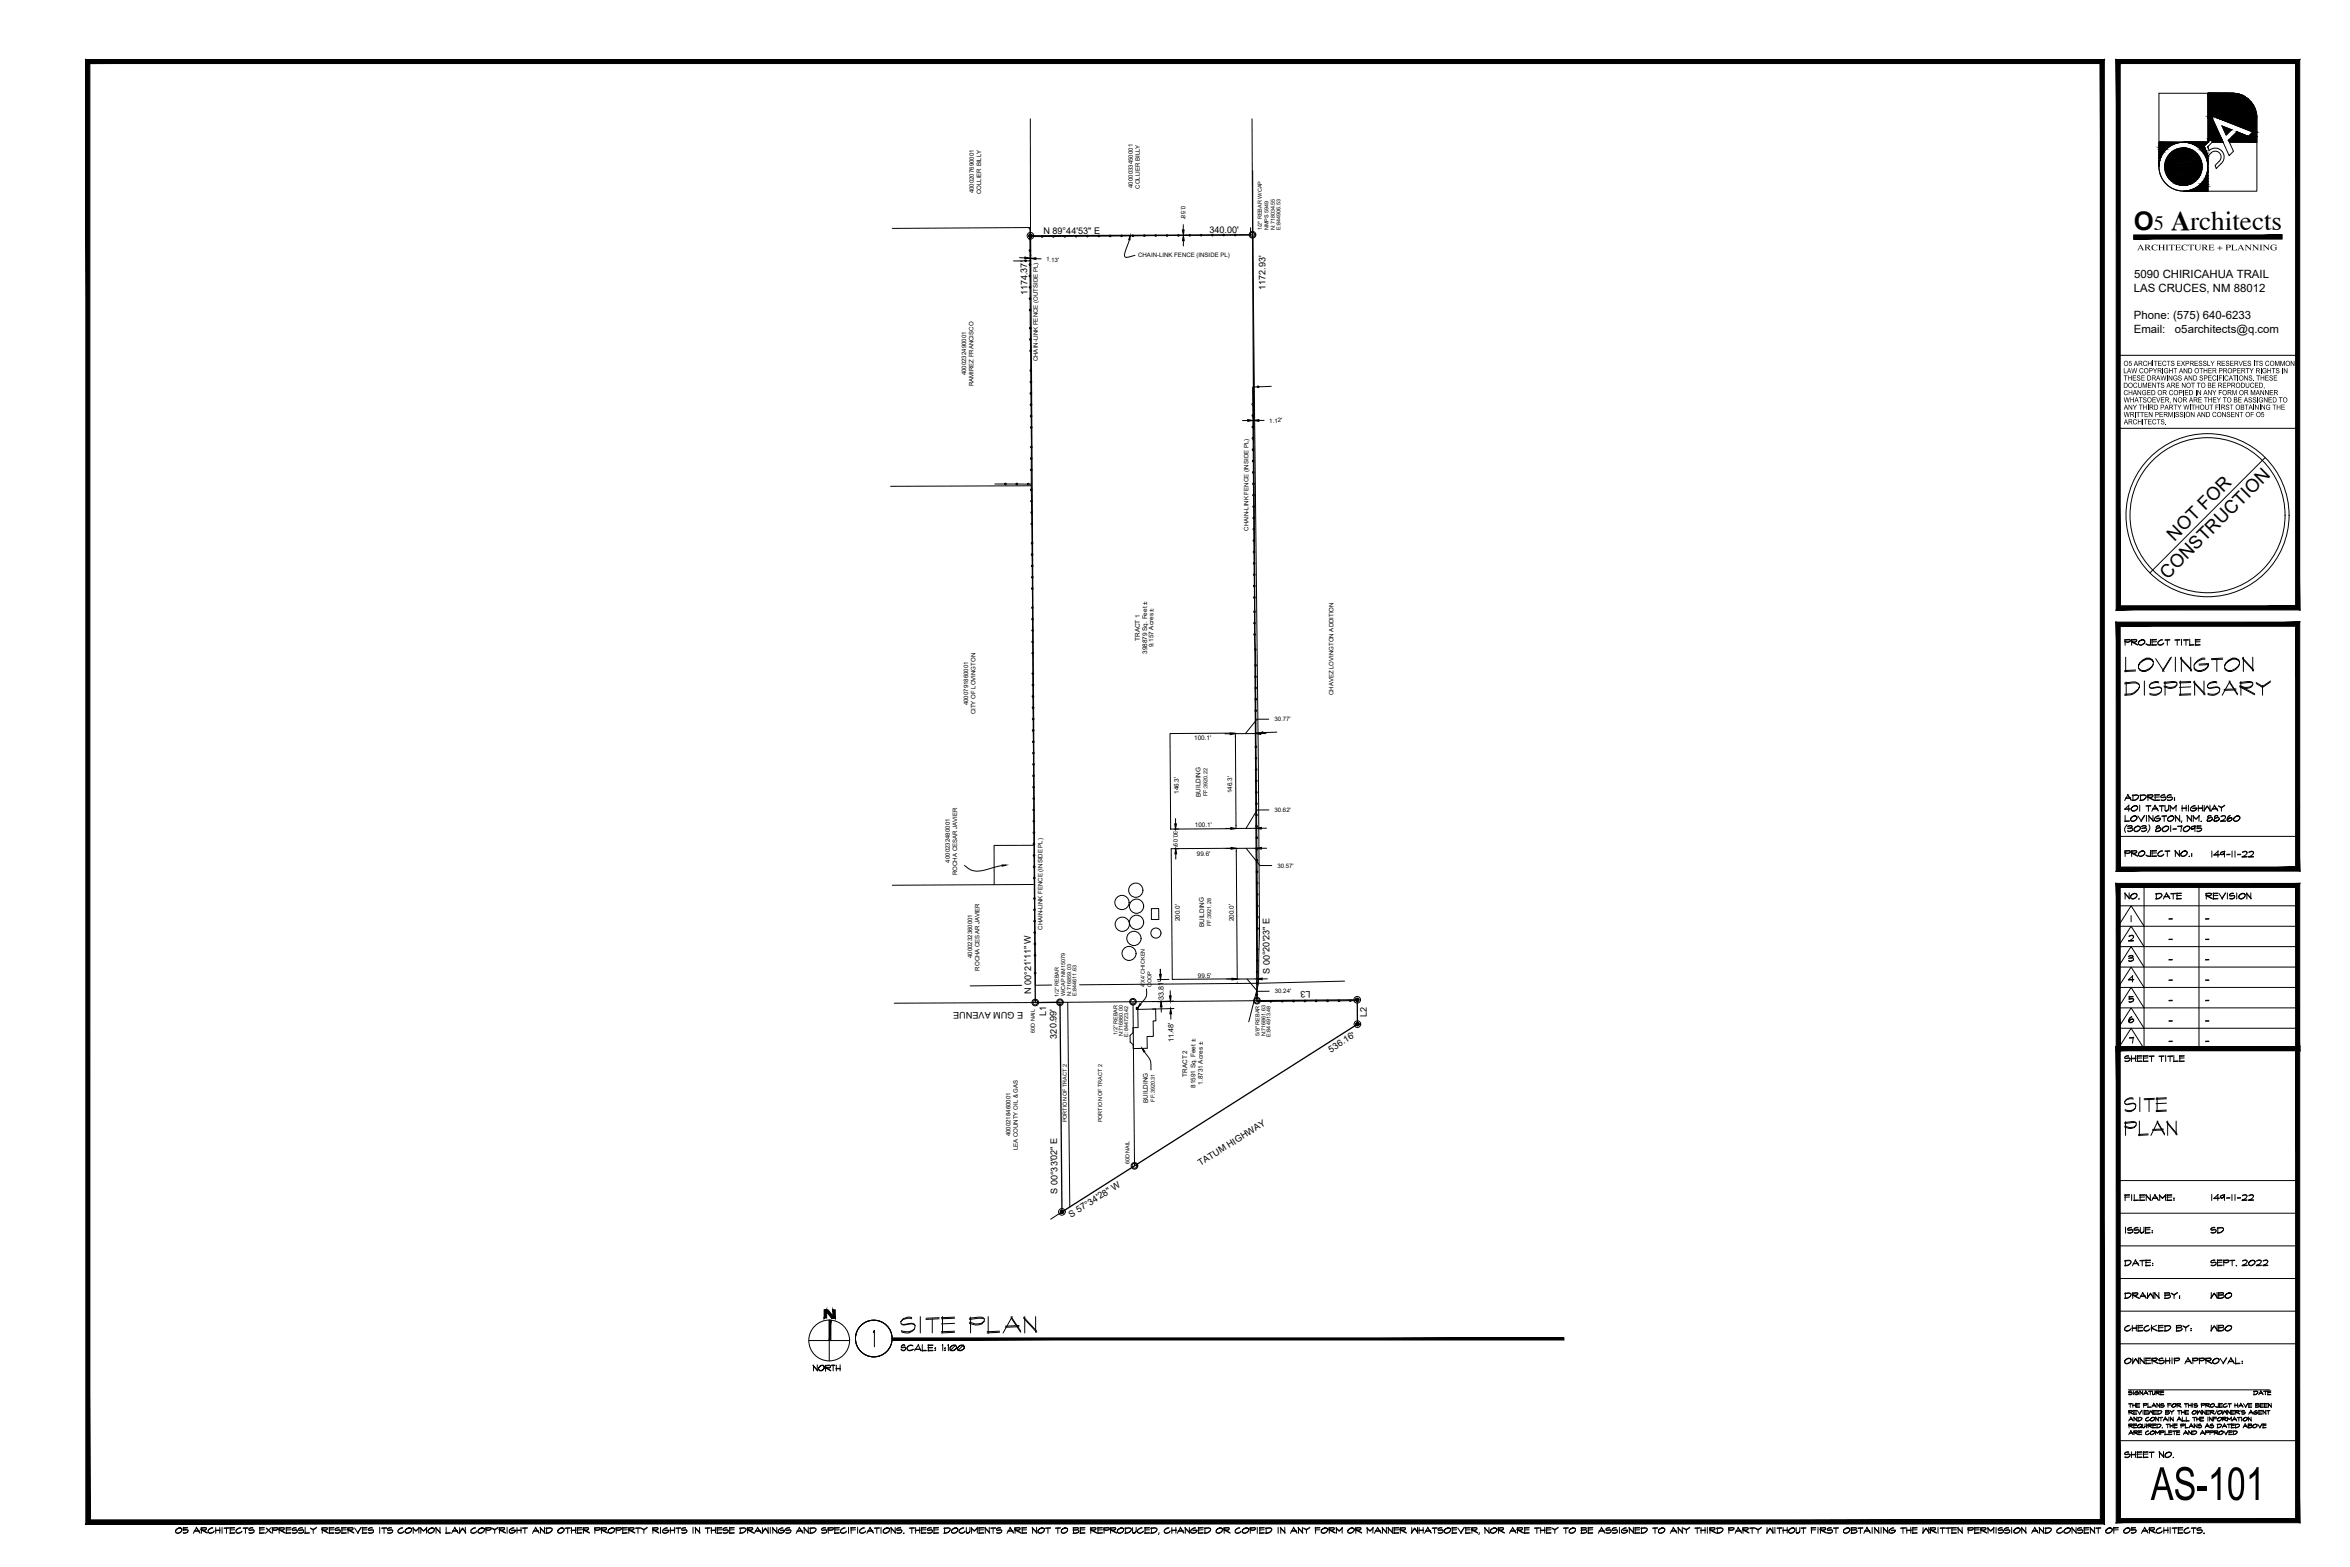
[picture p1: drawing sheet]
<svg xmlns="http://www.w3.org/2000/svg" width="914mm" height="610mm" viewBox="0 0 914 610" stroke-linecap="round" stroke-linejoin="round" font-family="sans-serif">
<defs><g id="words">
<text font-size="19.8" x="836.9" y="583.5">AS-101</text>
<text font-size="11" x="349.6" y="520">SITE PLAN</text>
<text font-size="10" x="830.3" y="89.5">O Architects</text>
<g font-size="9.7">
<text x="825.9" y="262.5">LOVINGTON</text>
<text x="825.9" y="271.6">DISPENSARY</text>
<text x="825.9" y="443.1">PLAN</text>
</g>
<text font-size="9.3" x="825.9" y="433.6">SITE</text>
<text font-size="7.9" x="838" y="89.5">5</text>
<g font-size="7.1">
<text x="846.1" y="210.8" transform="rotate(-45 846.1 210.8)">NOT FOR</text>
<text x="843.4" y="225.5" transform="rotate(-45 843.4 225.5)">CONSTRUCTION</text>
</g>
<g font-size="6.2">
<text x="825.9" y="321.4">LOVINGTON, NM. 88260</text>
<text x="825.9" y="324.9">(303) 801-7095</text>
</g>
<g font-size="5.7">
<text x="825.9" y="252.2">PROJECT TITLE</text>
<text x="825.9" y="312.6">ADDRESS:</text>
<text x="825.9" y="316.8">401 TATUM HIGHWAY</text>
<text x="825.9" y="334.4">PROJECT NO.:</text>
<text x="825.9" y="351">NO.</text>
<text x="837.8" y="351">DATE</text>
<text x="857.2" y="351">REVISION</text>
<text x="825.9" y="414.2">SHEET TITLE</text>
<text x="825.9" y="468.5">FILENAME:</text>
<text x="349.6" y="526.7">SCALE: 1:100</text>
<text x="825.9" y="532">OWNERSHIP APPROVAL:</text>
<text x="315.4" y="534.8">NORTH</text>
<text x="825.9" y="568.3">SHEET NO.</text>
</g>
<g font-size="5.3">
<text x="859.7" y="468.1">149-11-22</text>
<text x="826.2" y="480.8">ISSUE:</text>
<text x="859.4" y="480.8">SD</text>
<text x="825.9" y="493.5">DATE:</text>
<text x="859.4" y="493.5">SEPT. 2022</text>
<text x="825.9" y="506.2">DRAWN BY:</text>
<text x="859.4" y="506.2">WBO</text>
<text x="825.9" y="518.9">CHECKED BY:</text>
<text x="859.4" y="518.9">WBO</text>
</g>
<g font-size="4.9">
<text x="827.3" y="544">SIGNATURE</text>
<text x="875.9" y="544">DATE</text>
</g>
<g font-size="4.4">
<text x="830.3" y="113.6">LAS CRUCES, NM 88012</text>
<text x="830.4" y="108.3">5090 CHIRICAHUA TRAIL</text>
<text x="830.3" y="124.2">Phone: (575) 640-6233</text>
<text x="830.3" y="129.6">Email:</text>
<text x="846.3" y="129.6">o5architects@q.com</text>
</g>
<text font-size="3.7" x="831.5" y="97.4">ARCHITECTURE + PLANNING</text>
<g font-size="3.5">
<text x="406" y="91">N 89°44'53&quot; E</text>
<text x="470.6" y="90.7">340.00'</text>
<text x="492.5" y="112.8" transform="rotate(-90 492.5 112.8)">1172.93'</text>
<text x="399.8" y="114.9" transform="rotate(-90 399.8 114.9)">1174.37'</text>
<text x="494.1" y="378.9" transform="rotate(-90 494.1 378.9)">S 00°20'23&quot; E</text>
<text x="401.2" y="386.8" transform="rotate(-90 401.2 386.8)">N 00°21'11&quot; W</text>
<text x="509.9" y="385.7" transform="rotate(180 509.9 385.7)">L3</text>
<text x="398.1" y="393.7" transform="rotate(180 398.1 393.7)">E GUM AVENUE</text>
<text x="407" y="395.3" transform="rotate(-90 407 395.3)">L1</text>
<text x="531.8" y="395.6" transform="rotate(-91 531.8 395.6)">L2</text>
<text x="411.2" y="404" transform="rotate(-90 411.2 404)">320.99'</text>
<text x="517.9" y="409.5" transform="rotate(-32 517.9 409.5)">536.16'</text>
<text x="467.1" y="453.6" transform="rotate(-32 467.1 453.6)">TATUM HIGHWAY</text>
<text x="411.5" y="464.5" transform="rotate(-91 411.5 464.5)">S 00°33'02&quot; E</text>
<text x="416.9" y="473.7" transform="rotate(-32 416.9 473.7)">S 57°34'28&quot; W</text>
</g>
<g font-size="3.1">
<text x="826.3" y="142.4">O5 ARCHITECTS EXPRESSLY RESERVES ITS COMMON</text>
<text x="826.2" y="145.2">LAW COPYRIGHT AND OTHER PROPERTY RIGHTS IN</text>
<text x="826.3" y="148">THESE DRAWINGS AND SPECIFICATIONS. THESE</text>
<text x="826.2" y="150.9">DOCUMENTS ARE NOT TO BE REPRODUCED,</text>
<text x="826.3" y="153.7">CHANGED OR COPIED IN ANY FORM OR MANNER</text>
<text x="826.3" y="156.5">WHATSOEVER, NOR ARE THEY TO BE ASSIGNED TO</text>
<text x="826.4" y="159.4">ANY THIRD PARTY WITHOUT FIRST OBTAINING THE</text>
<text x="826.3" y="162.3">WRITTEN PERMISSION AND CONSENT OF O5</text>
<text x="826.4" y="165.1">ARCHITECTS.</text>
<text x="843.1" y="366.9">-</text>
<text x="857.2" y="366.9">-</text>
<text x="843.1" y="382.8">-</text>
<text x="857.2" y="382.8">-</text>
<text x="843.1" y="398.6">-</text>
<text x="857.2" y="398.6">-</text>
</g>
<g font-size="2.8">
<text x="452.9" y="389" transform="rotate(-91 452.9 389)">33.81'</text>
<text x="456.7" y="405.4" transform="rotate(-91 456.7 405.4)">11.48'</text>
</g>
<g font-size="2.6">
<text x="843.1" y="358.8">-</text>
<text x="857.2" y="358.8">-</text>
<text x="843.1" y="374.6">-</text>
<text x="857.2" y="374.6">-</text>
<text x="843.1" y="390.5">-</text>
<text x="857.2" y="390.5">-</text>
<text x="843.1" y="406.4">-</text>
<text x="857.2" y="406.4">-</text>
</g>
<g font-size="2.5">
<text x="443.6" y="249.3" transform="rotate(-90 443.6 249.3)">TRACT 1</text>
<text x="448.9" y="251.8" transform="rotate(-90 448.9 251.8)">9.157 Acres ±</text>
<text x="446.4" y="254.4" transform="rotate(-90 446.4 254.4)">398879 Sq. Feet ±</text>
<text x="464.7" y="287.7">100.1'</text>
<text x="458.7" y="308.9" transform="rotate(-90 458.7 308.9)">146.3'</text>
<text x="467.2" y="310.1" transform="rotate(-90 467.2 310.1)">BUILDING</text>
<text x="479.4" y="308.6" transform="rotate(-90 479.4 308.6)">146.3'</text>
<text x="464.9" y="321.6">100.1'</text>
<text x="465.7" y="332.9">99.6'</text>
<text x="459.1" y="358.4" transform="rotate(-90 459.1 358.4)">200.0'</text>
<text x="480.1" y="358.4" transform="rotate(-90 480.1 358.4)">200.0'</text>
<text x="468.5" y="360.7" transform="rotate(-90 468.5 360.7)">BUILDING</text>
<text x="466.1" y="380.4">99.5'</text>
<text x="462" y="418.8" transform="rotate(-90 462 418.8)">TRACT 2</text>
<text x="465.1" y="423.2" transform="rotate(-90 465.1 423.2)">81591 Sq. Feet ±</text>
<text x="468" y="422" transform="rotate(-90 468 422)">1.8731 Acres ±</text>
<text x="446.7" y="429.1" transform="rotate(-90 446.7 429.1)">BUILDING</text>
</g>
<g font-size="2.4">
<text x="379" y="75.2" transform="rotate(-90 379 75.2)">4000207690001</text>
<text x="381.8" y="75.5" transform="rotate(-90 381.8 75.5)">COLLIER BILLY</text>
<text x="440.7" y="73.1" transform="rotate(-90 440.7 73.1)">4000033450001</text>
<text x="443.6" y="73.4" transform="rotate(-90 443.6 73.4)">COLLIER BILLY</text>
<text x="459.6" y="80.2" transform="rotate(90 459.6 80.2)">0.58'</text>
<text x="407.1" y="101.7" transform="rotate(3 407.1 101.7)">1.13'</text>
<text x="442.9" y="100.1">CHAIN-LINK FENCE (INSIDE PL)</text>
<text x="403.8" y="140.5" transform="rotate(-90 403.8 140.5)">CHAIN-LINK FENCE (OUTSIDE PL)</text>
<text x="375.9" y="146" transform="rotate(-90 375.9 146)">4000232490001</text>
<text x="378.8" y="150.3" transform="rotate(-90 378.8 150.3)">RAMIREZ FRANCISCO</text>
<text x="493.9" y="164.4">1.12'</text>
<text x="485.8" y="206.4" transform="rotate(-90 485.8 206.4)">CHAIN-LINK FENCE (INSIDE PL)</text>
<text x="376.7" y="274.4" transform="rotate(-90 376.7 274.4)">4000791860001</text>
<text x="518.9" y="270.5" transform="rotate(-90 518.9 270.5)">CHAVEZ LOVINGTON ADDITION</text>
<text x="379.6" y="277.9" transform="rotate(-90 379.6 277.9)">CITY OF LOVINGTON</text>
<text x="495.9" y="280.6">30.77'</text>
<text x="495.9" y="315.9">30.62'</text>
<text x="456.6" y="323.2" transform="rotate(90 456.6 323.2)">30.09'</text>
<text x="369.6" y="335.5" transform="rotate(-90 369.6 335.5)">4000232480001</text>
<text x="372.4" y="340.4" transform="rotate(-90 372.4 340.4)">ROCHA CESAR JAVIER</text>
<text x="497" y="337.5">30.57'</text>
<text x="405.6" y="361.7" transform="rotate(-90 405.6 361.7)">CHAIN-LINK FENCE (INSIDE PL)</text>
<text x="378.3" y="372.7" transform="rotate(-90 378.3 372.7)">4000232360001</text>
<text x="381.1" y="377.6" transform="rotate(-90 381.1 377.6)">ROCHA CESAR JAVIER</text>
<text x="496.1" y="386.4">30.24'</text>
<text x="393.2" y="442.1" transform="rotate(-90 393.2 442.1)">4000218460001</text>
<text x="396" y="447.5" transform="rotate(-90 396 447.5)">LEA COUNTY OIL &amp; GAS</text>
</g>
<g font-size="2.1">
<text x="491" y="89.6" transform="rotate(-90 491 89.6)">1/2&quot; REBAR W/CAP</text>
<text x="493.6" y="89.5" transform="rotate(-90 493.6 89.5)">NMPS 5949</text>
<text x="496.1" y="89.5" transform="rotate(-90 496.1 89.5)">N:718034.55</text>
<text x="498.3" y="89.5" transform="rotate(-90 498.3 89.5)">E:844906.53</text>
<text x="469.9" y="309.7" transform="rotate(-90 469.9 309.7)">FF:3920.22</text>
<text x="471.3" y="360.3" transform="rotate(-90 471.3 360.3)">FF:3921.28</text>
<text x="411.9" y="387.8" transform="rotate(-90 411.9 387.8)">1/2” REBAR</text>
<text x="414.5" y="387.6" transform="rotate(-90 414.5 387.6)">W/CAP NM15079</text>
<text x="416.8" y="387.3" transform="rotate(-90 416.8 387.3)">N:716859.03</text>
<text x="418.8" y="387.4" transform="rotate(-90 418.8 387.4)">E:844611.63</text>
<text x="445.5" y="384" transform="rotate(-90 445.5 384)">4’X4’ CHICKEN</text>
<text x="448.1" y="384.1" transform="rotate(-90 448.1 384.1)">COOP</text>
<text x="402.6" y="401.8" transform="rotate(-90 402.6 401.8)">60D NAIL</text>
<text x="434.8" y="402.6" transform="rotate(-90 434.8 402.6)">1/2” REBAR</text>
<text x="436.9" y="403.1" transform="rotate(-90 436.9 403.1)">N:716860.00</text>
<text x="439" y="403.3" transform="rotate(-90 439 403.3)">E:844723.42</text>
<text x="490.1" y="402.9" transform="rotate(-90 490.1 402.9)">5/8&quot; REBAR</text>
<text x="492.4" y="403.2" transform="rotate(-90 492.4 403.2)">N:716861.63</text>
<text x="494.4" y="403.3" transform="rotate(-90 494.4 403.3)">E:844913.48</text>
<text x="449.4" y="428.5" transform="rotate(-90 449.4 428.5)">FF:3920.31</text>
<text x="415.1" y="436.7" transform="rotate(-90 415.1 436.7)">PORTION OF TRACT 2</text>
<text x="428.8" y="436.7" transform="rotate(-90 428.8 436.7)">PORTION OF TRACT 2</text>
<text x="439.5" y="452.9" transform="rotate(-90 439.5 452.9)">60D NAIL</text>
</g>
</g></defs>
<!-- layer: V-WALL-LINK -->
<g fill="none" stroke="#000" stroke-width=".39">
<path d="M400.3 88.6l.5 .7v2.7h4.4M400.8 93.3v3.9M400.8 97.7v3.8h-1.4M400.8 92v.7M409.6 92h-3.8M414 91.9l-3.8 .1M418.5 91.9h-3.8M422.9 91.9h-3.8M423.5 91.9h3.8M427.9 91.8h3.8M436.1 91.8h-3.8M440.6 91.7l-3.8 .1"/>
<path d="M445 91.7h-3.8M449.4 91.7h-3.8M450 91.7h3.8M458.3 91.6l-3.9 .1M462.7 91.6h-3.8M467.1 91.5l-3.8 .1M471.5 91.5h-3.8M472.1 91.5h3.8M476.5 91.4h3.9M486.6 88.6v2.8h-5.7M398.8 101.5h-4.4M400.8 103.2v3.8"/>
<path d="M400.8 107.7v3.8M400.8 101.5v1.1M400.8 112.1v3.8M400.8 116.5l.1 3.8M400.9 120.9v6.4M400.9 127.9v3.8M400.9 132.3l.1 3.8M401 136.8l.1 7.1M401.1 144.5l.1 3.8M401.2 148.9v3.8M401.2 153.3v3.8M401.2 157.8v3.8"/>
<path d="M487.5 157.6v3.8M489.2 150.5l-1.8 .1 .1 6.4M494.7 150.3l-4.9 .2M401.2 162.2l.1 3.8M401.3 166.6v7.1M401.3 178.7v3.8M401.3 174.3v3.8M487.5 162.1v3.8M487.6 170.9v3.8M487.6 166.5v3.8M487.6 175.3v3.8M487.6 179.7l.1 3.8"/>
<path d="M387.1 188.3h3.9M391.6 188.3h3.8M396 188.3h3.8M401.3 183.1v5.2h-.9M401.3 190.8l.1 3.8M401.3 188.3v1.9M401.4 195.3v3.8M401.4 199.7l.1 3.8M487.7 184.2v3.8M487.7 188.6l.1 3.8M487.8 193v3.8M487.8 197.4v3.8"/>
<path d="M401.5 204.1l.1 6.9M401.6 211.6v3.8M401.6 216l.1 3.8M487.8 201.8l.1 3.8M487.9 206.2v3.9M487.9 210.7l.1 3.8M488 215.1v3.8M488 219.5v3.8M401.7 220.5v3.8M401.7 224.9v3.8M401.7 229.3v6.8M401.7 236.8l.1 3.8"/>
<path d="M488.1 223.9v3.8M488.1 232.7v5M488.1 228.3v3.9M488.1 238.3v3.8M401.8 241.2v3.8M401.8 245.6v3.8M401.8 250l.1 3.8M401.9 254.4v7.3M488.1 242.7l.1 3.8M488.2 247.1l.2 5.3M488.5 253l.1 5.5M488.6 259.1v3.8"/>
<path d="M401.9 262.3l.1 3.8M402 266.8v3.8M402 271.2v3.8M402 275.6v3.8M488.6 268l.1 3.8M488.6 263.6v3.8M488.7 276.8v8.3M488.7 272.4v3.8M402 280v3.8M402 284.4l.1 3.8M402.1 288.9v3.8M402.1 293.3v3.8"/>
<path d="M402.2 297.7v3.8M488.7 290.9v3.8M488.7 295.3l.1 3.8M488.8 299.7v3.8M490.9 285l-2.2 .1v5.2M496.8 284.8l-5.3 .2M402.2 302.1v3.8M402.2 306.5l.1 3.8M402.3 311v3.8M402.3 315.4v3.8M402.3 319.8v3.8M488.8 304.1l.1 3.8"/>
<path d="M488.9 308.6v3.8M488.9 313l.1 3.8M489 317.4v3.8M402.3 324.2v3.8M402.4 328.6v3.8M402.4 333.1v3.8M402.4 337.5l.1 3.8M489 321.8v3.8M489 326.2l.1 3.8M489.1 330.7v3.8M489.1 335.1l.1 3.8M489.2 339.5v3.8"/>
<path d="M402.5 341.9v7.4M402.5 349.8v3.9M402.5 354.3l.1 3.8M402.6 358.7v3.8M489.2 343.9v3.8M489.2 348.3l.1 3.8M489.3 352.8v3.8M489.3 357.2l.1 3.8M402.7 363.1v3.8M402.7 367.5l.1 3.8M402.8 371.9v6.4M402.8 378.9v4.5"/>
<path d="M489.2 378.5l-.1 3.8M489.2 374.1v3.8M489.3 369.7l-.1 3.8M489.4 361.6l-.1 7.4M489.1 387.3l-.1 2.3h5.2M489.1 382.9v3.8M498.6 389.5l-3.8 .1M503 389.5h-3.8M507.5 389.4l-3.8 .1M511.9 389.4h-3.8M512.5 389.4h3.8M520.7 389.3l-3.8 .1"/>
<path d="M525.1 389.3h-3.8M527.9 389.3h-2.1"/>
<circle cx="400.7" cy="93" r=".32"/>
<circle cx="400.7" cy="97.4" r=".32"/>
<circle cx="405.5" cy="92" r=".32"/>
<circle cx="409.9" cy="92" r=".32"/>
<circle cx="414.3" cy="91.9" r=".32"/>
<circle cx="418.7" cy="91.9" r=".32"/>
<circle cx="423.1" cy="91.8" r=".32"/>
<circle cx="427.6" cy="91.8" r=".32"/>
<circle cx="432" cy="91.8" r=".32"/>
<circle cx="436.4" cy="91.8" r=".32"/>
<circle cx="440.8" cy="91.7" r=".32"/>
<circle cx="445.3" cy="91.7" r=".32"/>
<circle cx="449.7" cy="91.6" r=".32"/>
<circle cx="454.1" cy="91.6" r=".32"/>
<circle cx="458.5" cy="91.6" r=".32"/>
<circle cx="462.9" cy="91.5" r=".32"/>
<circle cx="467.4" cy="91.5" r=".32"/>
<circle cx="471.8" cy="91.5" r=".32"/>
<circle cx="476.2" cy="91.4" r=".32"/>
<circle cx="480.6" cy="91.4" r=".32"/>
<circle cx="399.1" cy="101.5" r=".32"/>
<circle cx="400.7" cy="107.3" r=".32"/>
<circle cx="400.7" cy="102.9" r=".32"/>
<circle cx="400.8" cy="111.7" r=".32"/>
<circle cx="400.8" cy="116.1" r=".32"/>
<circle cx="400.8" cy="120.6" r=".32"/>
<circle cx="400.9" cy="127.6" r=".32"/>
<circle cx="400.9" cy="132" r=".32"/>
<circle cx="401" cy="136.5" r=".32"/>
<circle cx="401.1" cy="144.2" r=".32"/>
<circle cx="401.1" cy="148.6" r=".32"/>
<circle cx="401.1" cy="153" r=".32"/>
<circle cx="401.2" cy="157.4" r=".32"/>
<circle cx="487.4" cy="157.3" r=".32"/>
<circle cx="489.5" cy="150.5" r=".32"/>
<circle cx="401.2" cy="161.9" r=".32"/>
<circle cx="401.3" cy="166.3" r=".32"/>
<circle cx="401.3" cy="178.4" r=".32"/>
<circle cx="401.3" cy="173.9" r=".32"/>
<circle cx="487.5" cy="166.1" r=".32"/>
<circle cx="487.5" cy="161.7" r=".32"/>
<circle cx="487.5" cy="170.5" r=".32"/>
<circle cx="487.6" cy="175" r=".32"/>
<circle cx="487.6" cy="179.4" r=".32"/>
<circle cx="391.3" cy="188.3" r=".32"/>
<circle cx="395.7" cy="188.3" r=".32"/>
<circle cx="400.1" cy="188.3" r=".32"/>
<circle cx="401.3" cy="190.5" r=".32"/>
<circle cx="401.3" cy="182.8" r=".32"/>
<circle cx="401.3" cy="195" r=".32"/>
<circle cx="401.4" cy="199.4" r=".32"/>
<circle cx="487.7" cy="183.8" r=".32"/>
<circle cx="487.7" cy="188.2" r=".32"/>
<circle cx="487.7" cy="192.6" r=".32"/>
<circle cx="487.8" cy="197.1" r=".32"/>
<circle cx="401.5" cy="203.8" r=".32"/>
<circle cx="401.6" cy="215.7" r=".32"/>
<circle cx="401.6" cy="211.3" r=".32"/>
<circle cx="487.8" cy="201.5" r=".32"/>
<circle cx="487.9" cy="205.9" r=".32"/>
<circle cx="487.9" cy="210.3" r=".32"/>
<circle cx="488" cy="214.7" r=".32"/>
<circle cx="488" cy="219.2" r=".32"/>
<circle cx="401.6" cy="220.2" r=".32"/>
<circle cx="401.7" cy="224.6" r=".32"/>
<circle cx="401.7" cy="229" r=".32"/>
<circle cx="401.7" cy="236.4" r=".32"/>
<circle cx="488" cy="223.6" r=".32"/>
<circle cx="488" cy="228" r=".32"/>
<circle cx="488.1" cy="232.4" r=".32"/>
<circle cx="488.1" cy="238" r=".32"/>
<circle cx="401.8" cy="240.9" r=".32"/>
<circle cx="401.8" cy="249.7" r=".32"/>
<circle cx="401.8" cy="245.3" r=".32"/>
<circle cx="401.8" cy="254.1" r=".32"/>
<circle cx="488.1" cy="242.4" r=".32"/>
<circle cx="488.2" cy="246.8" r=".32"/>
<circle cx="488.5" cy="252.7" r=".32"/>
<circle cx="488.5" cy="258.8" r=".32"/>
<circle cx="401.9" cy="262" r=".32"/>
<circle cx="401.9" cy="266.5" r=".32"/>
<circle cx="401.9" cy="270.9" r=".32"/>
<circle cx="402" cy="275.3" r=".32"/>
<circle cx="402" cy="279.7" r=".32"/>
<circle cx="488.5" cy="263.2" r=".32"/>
<circle cx="488.6" cy="267.7" r=".32"/>
<circle cx="488.6" cy="276.5" r=".32"/>
<circle cx="488.6" cy="272.1" r=".32"/>
<circle cx="402" cy="284.1" r=".32"/>
<circle cx="402.1" cy="288.6" r=".32"/>
<circle cx="402.1" cy="293" r=".32"/>
<circle cx="402.1" cy="297.4" r=".32"/>
<circle cx="488.7" cy="290.6" r=".32"/>
<circle cx="488.7" cy="295" r=".32"/>
<circle cx="488.8" cy="299.4" r=".32"/>
<circle cx="491.2" cy="285" r=".32"/>
<circle cx="402.1" cy="301.8" r=".32"/>
<circle cx="402.2" cy="306.2" r=".32"/>
<circle cx="402.2" cy="315.1" r=".32"/>
<circle cx="402.2" cy="310.7" r=".32"/>
<circle cx="402.3" cy="319.5" r=".32"/>
<circle cx="488.8" cy="303.8" r=".32"/>
<circle cx="488.8" cy="308.3" r=".32"/>
<circle cx="488.9" cy="312.7" r=".32"/>
<circle cx="488.9" cy="317.1" r=".32"/>
<circle cx="402.3" cy="323.9" r=".32"/>
<circle cx="402.3" cy="328.3" r=".32"/>
<circle cx="402.4" cy="332.8" r=".32"/>
<circle cx="402.4" cy="337.2" r=".32"/>
<circle cx="489" cy="321.5" r=".32"/>
<circle cx="489" cy="325.9" r=".32"/>
<circle cx="489.1" cy="330.3" r=".32"/>
<circle cx="489.1" cy="334.8" r=".32"/>
<circle cx="489.1" cy="339.2" r=".32"/>
<circle cx="402.4" cy="341.6" r=".32"/>
<circle cx="402.5" cy="349.5" r=".32"/>
<circle cx="402.5" cy="353.9" r=".32"/>
<circle cx="402.6" cy="358.4" r=".32"/>
<circle cx="489.2" cy="343.6" r=".32"/>
<circle cx="489.2" cy="348" r=".32"/>
<circle cx="489.3" cy="352.4" r=".32"/>
<circle cx="489.3" cy="356.8" r=".32"/>
<circle cx="402.6" cy="362.8" r=".32"/>
<circle cx="402.7" cy="367.2" r=".32"/>
<circle cx="402.7" cy="371.6" r=".32"/>
<circle cx="402.8" cy="378.6" r=".32"/>
<circle cx="489.2" cy="378.1" r=".32"/>
<circle cx="489.2" cy="373.7" r=".32"/>
<circle cx="489.3" cy="369.3" r=".32"/>
<circle cx="489.4" cy="361.3" r=".32"/>
<circle cx="489.1" cy="387" r=".32"/>
<circle cx="489.1" cy="382.6" r=".32"/>
<circle cx="494.5" cy="389.5" r=".32"/>
<circle cx="498.9" cy="389.5" r=".32"/>
<circle cx="503.3" cy="389.4" r=".32"/>
<circle cx="507.8" cy="389.4" r=".32"/>
<circle cx="512.2" cy="389.4" r=".32"/>
<circle cx="516.6" cy="389.4" r=".32"/>
<circle cx="521" cy="389.3" r=".32"/>
<circle cx="525.4" cy="389.3" r=".32"/>
</g>
<!-- layer: V-POWR-OHE -->
<path d="M487.4 66.4l2.7 296.5-.4 19.6-3.8 15M397.5 383.3l-20 .2M409.2 383.2l-6 .1M523.2 381.7l-33.5 .8-69.6 .6" fill="none" stroke="#000" stroke-width=".39"/>
<!-- layer: V-BLDG-DWELL -->
<g fill="none" stroke="#000" stroke-width=".39">
<path d="M455.3 285.4l25.4-.2 .2 37.2-25.4 .1zM455.7 330.2l25.3-.2 .4 50.8-25.3 .2zM448 353.5l2.9-.1v4.3h-2.9zM442.7 392.7l7-.2v4.6l-1 .1 .1 6h-2.5l.1 4.6-5.5 .1v-1.5l-1.1-1-.1-2.6 1.2-1.1v-1.9h1.9z"/>
<circle cx="436.6" cy="351.1" r="2.77"/>
<circle cx="436.7" cy="359.6" r="2.77"/>
<circle cx="441.9" cy="346.3" r="2.77"/>
<circle cx="442.2" cy="352.5" r="2.77"/>
<circle cx="442.2" cy="358.8" r="2.77"/>
<circle cx="439.3" cy="370.9" r="2.73"/>
<circle cx="441.2" cy="365.1" r="2.77"/>
<circle cx="449.8" cy="363" r="1.97"/>
</g>
<!-- layer: V-TEXT -->
<g fill="none" stroke="#000" stroke-width=".39">
<path d="M400.9 99.2v.2M401.2 99.2l-.1 .2M439.5 93.2l-.2 .7a13.3 13.3 0 0 0-1.7 5.8l.2 .3a5.9 5.9 0 0 0 3.8-.6M460.4 87.4v2.1M460.5 93.6v2.1M461.4 91.6h.3M461.4 91.5h.3M396.7 100.2l2 .1M403.1 100.6l2 .1M485.5 163.6h-2.1M487.5 162.3v.2M487.8 162.3v.2"/>
<path d="M491.9 163.5l-2.1 .1M493.7 279.8h-4.6l-4.5 5.6M476.6 285.5h2.1M480.7 286.5v.2M488.5 286.4v.2M488.5 285.4h-7.8M490.6 285.4h2M457.4 318.5v2M493.7 315.1h-4.5l-4.4 7.1M457 330.2h1.8M457.5 332.2v2M458.7 322.5h-1.8"/>
<path d="M476.9 322.3h2M479 330l-2 .1M480.9 321v.1M481 331.3h.1M484.9 330l5.4 6.7h4.5M488.7 321v.1M488.7 322.2l-7.8 .1M488.8 331.2v.1M488.8 330h-7.8M490.8 322.2h2M490.8 330h2M451.5 379.1v-2.1l.1 4.1"/>
<path d="M446.1 384.7a5.7 5.7 0 0 1-2.4 6M451.8 391.7l.1 2M454.9 381l-4.6 .1M455.1 389.6l-4.6 .1M455.3 385.4l.1 2M455.5 394.4l.1 2.1M456.7 389.5l-8.3 .1M456.8 392.3l-8.3 .3M477.4 380.9h2M481.4 382.1h.1M485.2 380.8l4.1 4.9 4.6-.1M489.1 382v.1"/>
<path d="M489.1 380.8l-7.7 .1M493.1 380.8h-2M445.2 409.1a7.7 7.7 0 0 1 2.6 7.1"/>
</g>
<g fill="#000" stroke="#000" stroke-width=".39">
<path d="M398.8 100l2 .5-2.1 .2zM439.8 91.7l-.1 1.6-.5-.1zM460.1 89.5h.7l-.3 2zM460.5 91.6l.3 2h-.7zM401.1 100.5l2-.2v.7zM485.5 163.2l2 .4-2 .3zM487.8 163.6l2-.4v.7zM478.7 285.1l2 .3-2 .4zM488.5 285.4l2.1-.4v.7zM457.1 320.5h.7l-.4 2zM457.5 330.2l.3 2h-.6zM478.9 321.9l2 .4-2 .3z"/>
<path d="M479 329.7l2 .3-2 .4zM488.7 322.2l2.1-.3v.6zM488.8 330l2-.4v.7zM451.2 379.1h.7l-.3 2zM443.5 390.5l.4 .3-1.1 1.1zM451.8 389.7l.4 2h-.7zM455 387.4h.7l-.3 2.1zM455.5 392.4l.4 2h-.7zM479.4 380.5l2 .4-2 .3zM489.1 380.8l2-.3v.7zM444.4 407.8l1.1 1.2-.5 .2z"/>
</g>
<!-- layer: V-PROP-MON -->
<g fill="none" stroke="#000" stroke-width=".39">
<path d="M400.3 91.7h1.3M400.3 91.8h1.3M400.4 91.6h1.2M400.4 91.5h1.2M400.4 91.9h1.2M400.4 92h1.2M400.5 91.4h1M400.5 92.1h1M400.6 91.3h.8M400.6 92.2h.8M400.7 91.2h.6M400.7 92.3h.6"/>
<path d="M375.3 336.7a7.7 7.7 0 0 0 8.7 1.5l6-1.5M527.5 388.9h1.2M527.5 389h1.2M527.5 388.8h1.2M527.5 388.7h1.2M527.5 389.1h1.2M527.5 389.2h1.2M527.6 398.4h1.2M527.6 398.5h1.2M527.6 388.6h1.1M527.6 389.3h1.1M527.6 398.2h1.2"/>
<path d="M527.6 398.6h1.2M527.6 398.7h1.2M527.6 398.1h1.1M527.7 388.5h.8M527.7 389.4h.8M527.7 398.1h1M527.7 398.9h1M527.8 398h.8M527.8 398.9h.8M527.8 388.4h.6M527.8 389.5h.6M527.9 397.9h.6"/>
<path d="M527.9 399h.6M412.6 471.5h1.3M412.6 471.4h1.3M412.6 471.3h1.3M412.6 471.3h1.2M412.6 471.6h1.3M412.6 471.7h1.2M412.7 471.8h1.1M412.8 471.1h.9M412.8 471.9h.9M412.8 471h.8M412.8 472h.8"/>
<path d="M412.9 470.9h.7M412.9 472.1h.7"/>
<circle cx="401" cy="91.7" r="1.29"/>
<circle cx="401" cy="91.7" r=".66"/>
<circle cx="487.4" cy="91.3" r="1.29"/>
<circle cx="487.4" cy="91.3" r=".95"/>
<circle cx="402.8" cy="390" r="1.29"/>
<circle cx="402.8" cy="390" r=".95"/>
<circle cx="412.4" cy="389.9" r="1.29"/>
<circle cx="412.4" cy="389.9" r=".95"/>
<circle cx="440.8" cy="389.7" r="1.29"/>
<circle cx="440.8" cy="389.7" r=".95"/>
<circle cx="489.1" cy="389.3" r="1.29"/>
<circle cx="489.1" cy="389.3" r=".95"/>
<circle cx="528.1" cy="388.9" r="1.29"/>
<circle cx="528.1" cy="388.9" r=".66"/>
<circle cx="528.2" cy="398.4" r="1.29"/>
<circle cx="528.2" cy="398.4" r=".66"/>
<circle cx="441.4" cy="453.5" r="1.29"/>
<circle cx="441.4" cy="453.5" r=".95"/>
<circle cx="413.2" cy="471.4" r="1.29"/>
<circle cx="413.2" cy="471.4" r=".66"/>
</g>
<path d="M389.9 336.5l1.6 .1-1.5 .4z" fill="#000" stroke="#000" stroke-width=".39"/>
<!-- layer: V-PROP-BNDY -->
<path d="M401 91.7l86.4-.3 1.7 297.9 39-.3 .1 9.4-115 73.1-.7-81.6-9.7 .1z" fill="none" stroke="#000" stroke-width=".51"/>
<!-- layer: V-PROP-ADJ -->
<path d="M400.9 46.2l.1 45.5M487.2 46.2l.2 45.2M401 88.5l-53.8 .4M401.4 189l-54.9 .2M402 328.8l-15.2 .1v15.2M402.1 344.1l-54.9 .3M489.1 389.3l-141.2 1M413.2 471.5l-4.4 2.8" fill="none" stroke="#000" stroke-width=".39"/>
<!-- layer: V-PROP-TIE -->
<path d="M415.5 389.9l.8 79.7M440.9 389.7l.6 63.9" fill="none" stroke="#000" stroke-width=".39"/>
<!-- layer: V-CONC -->
<path d="M442.1 391.9h.7v.7h-.7zM442.2 392h.6v.5h-.6z" fill="none" stroke="#000" stroke-width=".39"/>
<!-- layer: A-TBLK-BRDR -->
<g fill="#000" stroke="#000" stroke-width=".39">
<path d="M825 345.2h68.2l1.6-1.5zM823.4 343.7h71.4l-69.8 1.5zM823.4 343.7l1.6 63.5v-62zM823.4 343.7l1.6 63.5-1.6 1.5zM825 407.2l-1.6 1.5 69.8-1.5zM823.4 408.7l69.8-1.5 1.6 1.5zM893.2 345.2v62l1.6 1.5zM893.2 345.2l1.6-1.5v65z"/>
<path d="M35 591.3l-1.6 1.6 783.8-1.6zM33.4 592.9l783.8-1.6 1.6 1.6zM817.2 24.7v566.6l1.6 1.6zM817.2 24.7l1.6-1.5v569.7zM35 24.7h782.2l1.6-1.5zM33.4 23.2h785.4l-783.8 1.5zM33.4 23.2l1.6 568.1v-566.6zM33.4 23.2l1.6 568.1-1.6 1.6z"/>
<path d="M823.4 592.4h71.4l-1.6-1.6zM825 590.8h68.2l-69.8 1.6zM823.4 407.2v185.2l1.6-1.6zM823.4 407.2l1.6 1.5v182.1zM823.4 407.2l1.6 1.5 69.8-1.5zM825 408.7l69.8-1.5-1.6 1.5zM893.2 408.7l1.6 183.7v-185.2zM893.2 408.7l1.6 183.7-1.6-1.6z"/>
</g>
<!-- layer: A-TBLK-TEXT -->
<g fill="none" stroke="#000" stroke-width=".39">
<path d="M824.2 352.4h69.8M829.2 356.2v2.4M834.3 344.5v63.5l-5.1-8-5 8M855.6 344.5v63.5M828.3 372l1.5-.2 .1 .5-.5 .4M828.3 372.8l1.7-.1a1.04 1.04 0 0 1-.5 1.2 1.04 1.04 0 0 1-1.2-.2M828.4 364.2a1.07 1.07 0 0 1 1.8 .3l-.6 .8-1.3 .7 1.9-.1M828.4 364.3l1.3-.3 .5 .5M829.7 379.6v2.4M829.9 372.3l-1.6 .4M829.9 379.6l-1.7 1.5 2.1-.1M829.9 372.1l-.8-.2-.8 .3"/>
<path d="M830.1 373.4l-1.3 .5-.5-.3M830.2 366.1h-1.9M834.3 360.3l-5.1-7.9-5 7.9h69.8M834.3 368.3l-5.1-8-5 8h69.8M834.3 376.2l-5.1-7.9-5 7.9h69.8M828.4 388.5l1.8 .1a1.1 1.1 0 0 1-.6 1.2 1.1 1.1 0 0 1-1.2-.1M828.4 388.7l1.8 .1M828.5 387.6v1.2M829.5 395.5a1.46 1.46 0 0 0-.7 2.4l1.1-.4 .3-.8-.3-.3a1.35 1.35 0 0 0-1.5 1.1 1.63 1.63 0 0 1 1.6-1M829.5 395.6l-1 .8-.2 .6M830 387.8l-1.6 .1M830 387.6l-1.6 .1"/>
<path d="M830.2 389.3l-1.1 .5-.6-.2M830.2 397a1.3 1.3 0 0 1-1.8 .6M830.3 381.2l-2.1 .1M834.3 384.1l-5.1-7.9-5 7.9h69.8M834.3 392.1l-5.1-8-5 8h69.8M830.1 403.4l-.3 2.4M830.2 403.6l-1.7 .1M830.2 403.8l-1.7 .1M834.3 400l-5.1-7.9-5 7.9h69.8M824.2 459.3h69.8M824.2 472h69.8M824.2 497.4h69.8"/>
<path d="M824.2 484.7h69.8M824.2 510.1h69.8M824.2 522.8h69.8M824.2 560.5h69.8"/>
</g>
<!-- layer: A-TBLK-APPR -->
<g fill="none" stroke="#000" stroke-width=".39">
<path d="M828.1 540.7h54.9M828.3 548.8h1.4l-.6 .6-.8-.1 1.6 .8M828.3 554.1h1.4l-.6 .6-.8-.1 1.6 .8M828.4 548.7v1.5M828.4 554v1.5M828.9 546.1v1.4M829.1 551.3l.9 1.4M829.1 551.3l.9 1.5M829.1 556.6l.9 1.4M829.1 556.6l.9 1.5M829.2 551.3l-.9 1.5M829.2 556.6l-.9 1.5"/>
<path d="M829.6 546.1l-1.3 .1M829.6 546l-1.3 .1M829.7 549.1l-.6 .2-.8-.2 1.6 .9M829.7 548.8l-1.4 .1M829.7 554.4l-.6 .2-.8-.2 1.6 .9M829.7 554.1l-1.4 .1M829.8 552.1l-1.3 .1h1.3M829.8 557.4l-1.3 .1M829.8 557.5l-1.3 .1M829.9 546v1.5M830.3 556.7l1.3-.1-.1 .7-1.2-.1 1.6 .9M830.3 548.6v1.6"/>
<path d="M830.3 553.9v1.6M830.3 551.3l1.2 1.4M830.3 551.4l1.2 1.4M830.4 551.3v1.5M830.4 556.6v1.5M830.9 545.9v1.6M831 546.6l-1.2 .1M831 546.7l-1.2 .1M831.3 546h1.3l-1.3 .1M831.4 545.9v1.6M831.4 551.3v1.5M831.4 550.1l-1.2 .1"/>
<path d="M831.4 550l-1.2 .1M831.4 548.7h-1.2M831.4 548.8h-1.2M831.4 549.3h-1.2M831.4 555.4l-1.2 .1M831.4 555.3l-1.2 .1M831.4 554h-1.2M831.4 554.1h-1.2M831.4 554.6h-1.2M831.7 557l-.6 .3-.8-.2 1.6 .9M831.7 556.8h-1.4M831.7 548.8l.9 1.4"/>
<path d="M831.8 551.5l1.2-.2 .5 .4-.7 1-1 .1M831.8 551.6h1.6M832 551.3v1.5M832.2 556.6v1.5M832.6 547.5h-1.3M832.6 547.3l-1.3 .1M832.6 546.6h-1.3M832.7 554.8l.7 .7M833.3 548.7l-.9 1.4M833.4 554.7l-.9 .7-.8-.3M833.4 554.4a.93 .93 0 0 0-1.1-.1 .93 .93 0 0 0-.4 1 .97 .97 0 0 0 1.1 0 .97 .97 0 0 0 .3-1.1 1.02 1.02 0 0 0-1.6 .6M833.4 556.6h-1.3"/>
<path d="M833.4 558l-1.3 .1h1.3M833.4 556.7l-1.3 .1M833.4 557.2l-1.3 .1M833.5 551.9a1.61 1.61 0 0 1-1.7 .8M833.5 548.6l-1.1 1.6M833.7 554v1.3M833.9 548.6v1.6M834 546.1l1.2-.1 .2 .4a1.05 1.05 0 0 1-1.4 .2M834.1 546v1.5M834.5 548.6v1.6M834.6 553.9v1l-.2 .4h-.7l.4 .2 .5-.6M835.2 553.9v1.6"/>
<path d="M835.4 546.4l-.6 .2-.8-.2M835.4 546.1l-1.4 .1M835.7 548.8h-1.3M835.7 548.7h-1.3M835.7 550.1l-1.3 .1M835.7 550l-1.3 .1M835.7 549.3h-1.3M835.7 554.1l1.4-.1-.2 .6h-1.2l1.7 .8M835.8 545.9v1.6M835.8 554v1.5M836 556.6h-.3a.93 .93 0 0 0-.8 1.4l.7 .1 .7-.5M836 556.8l-1.2 .6"/>
<path d="M836.1 551.3l-.8 .3-.4 .5 .4 .7 .8-.1 .3-.5-.8 .5-.7-.2M836.1 551.5l-1.2 .6M836.1 548.7v1.5M836.3 557.5l-.7 .5-.8-.3M836.9 547.5h-1.2M836.9 547.3l-1.2 .1M837.1 554.4l-.6 .2-.8-.2 1.7 .9M837.1 554.1l-1.4 .1M837.6 548.6v1.6M837.7 550.1l-.8-1.2-.9 1.3M837.7 550l-.8-1.2-.9 1.2M837.7 553.9v1.6l1.2-.1"/>
<path d="M838 545.9l.9 1.6M838 548.6v1.6M838.1 545.9l-.9 1.6M838.3 557.3l-.9 .7-.7-.3M838.3 557a.95 .95 0 0 0-1.1-.1 .95 .95 0 0 0-.4 1.1 .97 .97 0 0 0 1.1-.1 .97 .97 0 0 0 .3-1.1 .98 .98 0 0 0-1.5 .7M838.4 552l-.9 .7-.8-.2M838.4 551.7a.92 .92 0 0 0-1.2-.1 .92 .92 0 0 0-.4 1.1 .95 .95 0 0 0 1.2-.1 .95 .95 0 0 0 .2-1.1 .98 .98 0 0 0-1.5 .7M838.7 551.3l1.2 1.4M838.7 551.4l1.2 1.4M838.8 546.8h-1.4M838.8 546.9h-1.4M838.8 556.6v1.5"/>
<path d="M838.8 551.3v1.5M838.9 555.3l-1.3 .1M838.9 554h-1.3M838.9 554.1h-1.3M838.9 554.6h-1.3M839.2 554.1l1.2-.1 .4 .4-.6 .9-1 .2M839.2 554.2l1.6 .1M839.2 548.7h-1.3M839.2 548.8h-1.3M839.2 550.1l-1.3 .1M839.2 550l-1.3 .1M839.2 549.3h-1.3"/>
<path d="M839.3 545.9v1.6M839.3 554v1.5M839.5 548.8l1.2-.1 .5 .4-.7 .9-1 .2M839.5 548.9l1.6 .1M839.7 548.7v1.5M839.9 551.3v1.5M840.2 556.6v1.5M840.3 556.6l-.8 .9-.9-.9M840.3 556.7l-.8 .9-.9-.8M840.3 545.9v1.6M840.4 547.3l-1.2-1.3 1.2 1.5M840.6 556.7l1.5 .1-.3 .5-1.2-.1"/>
<path d="M840.7 556.6v1.5M840.8 546.6l1.3 .2M840.8 554.6a1.58 1.58 0 0 1-1.6 .8M840.8 551.5v1.3M841.2 549.3l-1 .7-.7 .1M841.3 555.5h.1M841.5 551.3l-1.3 .1M841.5 551.5h-1.3M841.8 546l-.8 .1-.3 .5 1.4 .1a.79 .79 0 0 1-.5 .7 .79 .79 0 0 1-.8 0M841.8 546.1l-1.1 .3M842.1 547.1l-1.3 .2M842.1 557l-.7 .3-.8-.2"/>
<path d="M842.1 556.8h-1.5M842.4 556.6v1.6M842.5 551.3l.9 1.5M842.6 548.7h1.2l.2 .3-.3 .3h-1.1l1.5 .2-.4 .6-1.1 .1M842.6 548.8h1.4M842.7 548.7v1.5M843.2 552.1l-1.3 .1h1.3M843.4 552.7l-.8-1.4-.9 1.5M843.4 546h1.3l-1.3 .1M843.4 554.1v1.4M843.5 558l-1.2 .1h1.2M843.6 545.9v1.6"/>
<path d="M843.9 551.3v1.5M844 556.6v1.5M844.1 549.7l-.4 .3-1.1 .1M844.1 554.1l-1.2 .1M844.1 554l-1.2 .1M844.4 551.3l1.3 1.4M844.4 551.4l1.3 1.4M844.4 554v1.5M844.6 551.3v1.5M844.7 546.6h-1.3M845.1 549.1v1.1M845.1 556.6h-1.3"/>
<path d="M845.1 558l-1.3 .1h1.3M845.1 556.7l-1.3 .1M845.1 557.2l-1.3 .1M845.5 553.9v1.5M845.6 551.3v1.5M845.6 554.6l-1.3 .1M845.6 554.7l-1.3 .1M845.9 548.7l-.8 .6-.8-.4M845.9 548.6l-.8 .6-.8-.4M846 553.9v1.6M846 556.8v1.3M846.7 546.7l-.9 .7-.7-.3"/>
<path d="M846.7 546.4a.93 .93 0 0 0-1.1-.1 .93 .93 0 0 0-.5 1 .97 .97 0 0 0 1.2 0 .97 .97 0 0 0 .3-1.1 .98 .98 0 0 0-1.5 .6M846.7 556.8h-1.3M846.7 556.6l-1.3 .1M847 546.1l1.1-.1 .3 .4a1.05 1.05 0 0 1-1.4 .2l1.7 .9M847 556.6v1.5M847.1 546v1.5M847.1 554.1h-1.2M847.1 554h-1.2M847.1 554.6h-1.2M847.1 555.4l-1.2 .1M847.1 555.3l-1.2 .1M847.9 551.3l.9 1.4"/>
<path d="M847.9 551.3l.9 1.5M847.9 548.8v1.4M847.9 551.3l-.8 1.5M848.1 556.7l-1.2 .1M848.1 558l-1.2 .1h1.2M848.1 556.6h-1.2M848.1 557.2l-1.2 .1M848.4 546.4l-.5 .2-.9-.2 1.7 .9M848.4 546.1l-1.4 .1M848.5 554.1l1.2-.1 .3 .4a1.05 1.05 0 0 1-1.5 .2M848.5 548.8l-1.2 .1M848.5 548.7l-1.2 .1"/>
<path d="M848.6 552.1l-1.3 .1h1.3M848.7 554v1.5M848.9 548.7v1.5M849.2 551.3v1.6M849.9 548.6v1.5M850 554.4l-.6 .2-.9-.2M850 554.1l-1.5 .1M850 549.3l-1.2 .1M850 549.4l-1.2 .1M850.3 552.8h-1.3M850.3 552.7h-1.3M850.3 553.9v1.6"/>
<path d="M850.3 556.6l1 1.4M850.3 556.6l1 1.5M850.4 548.6v1.6M850.5 556.6l-.9 1.5M850.6 546.1v1.4M850.7 551.3v1.6M851.1 557.4l-1.3 .1M851.1 557.5l-1.3 .1M851.2 546l-1.2 .1M851.2 546.1l-1.2 .1M851.5 555.4l-1.2 .1M851.5 555.3l-1.2 .1"/>
<path d="M851.6 546v1.5M851.6 548.8h-1.3M851.6 548.7h-1.3M851.6 549.3h-1.3M851.6 550.1l-1.3 .1M851.6 550l-1.3 .1M851.6 556.6l1.2 1.4M851.6 556.7l1.2 1.4M851.7 556.6v1.5M851.8 552.8h-1.2M851.8 552.7h-1.2M852.6 553.9l.9 1.4"/>
<path d="M852.6 554l.9 1.4M852.6 545.9v1.6M852.6 553.9l-.8 1.6M852.7 546.7l-1.2 .1M852.7 546.6l-1.2 .1M852.7 556.6v1.5M853.2 545.9v1.6M853.3 556.6v1.5M853.3 554.8h-1.3M853.3 554.9h-1.3M853.7 554l1.3 1.3M853.7 554.1l1.3 1.3"/>
<path d="M853.8 546.6l1.3 .2M853.8 551.5v1.3M853.9 553.9v1.6M854.5 551.5h-1.3M854.5 551.3l-1.3 .1M854.6 549.4l-.9 .7-.7-.3M854.6 549.1a.93 .93 0 0 0-1.1-.1 .93 .93 0 0 0-.4 1 .95 .95 0 0 0 1.1 0 .95 .95 0 0 0 .3-1.1 .98 .98 0 0 0-1.5 .6M854.7 556.9l-1.6-.1 1.2-.2 .5 .4-.7 1-1 .1 1-.2 .7-.7M854.8 546l-.9 .1-.2 .5 1.3 .1a.75 .75 0 0 1-.3 .8 .75 .75 0 0 1-.9-.1M854.8 546.1l-1.1 .3M854.8 551.3v1.5M854.9 553.9v1.5"/>
<path d="M855 547.1l-1.2 .2M855 548.7v1.5M855.3 554.6l1.4 .2M855.8 551.3v1.5M855.9 552h-1.2M855.9 552.1h-1.2M856.3 554l-.8 .1-.2 .5 1.3 .1a.79 .79 0 0 1-.4 .7 .79 .79 0 0 1-.9 0M856.3 554.1l-1 .3M856.3 551.3v1.5M856.5 546.1h1.4l-.6 .6-.8-.1M856.5 548.6v1.6M856.6 555.1l-1.3 .2"/>
<path d="M856.6 546v1.5M856.7 550.1l-.9-1.2-.8 1.3M856.7 550l-.9-1.2-.8 1.2M856.9 548.7l1.2 1.3M856.9 548.8l1.2 1.3M856.9 556.6l.9 1.4M856.9 556.6l.9 1.5M857 548.6v1.6M857 556.6l-.9 1.5M857.5 551.3h-1.3M857.5 552.8h-1.3M857.5 552.7h-1.3"/>
<path d="M857.5 551.4l-1.3 .1M857.5 551.9l-1.3 .1M857.7 557.4l-1.3 .1M857.7 557.5l-1.3 .1M857.9 546.4l-.6 .2-.8-.2M857.9 546.1l-1.4 .1M858 548.6v1.5M858.1 556.7l1.4 .1-.2 .5-1.2-.1M858.2 546.1l1.3-.1 .1 .4-.2 .2h-1.2l1.6 .9M858.2 556.6v1.5M858.3 546v1.5M858.5 548.6v1.6"/>
<path d="M858.8 553.9l.9 1.4M858.8 554l.9 1.4M858.9 553.9l-.9 1.6M859.1 551.3v1.5M859.5 557l-.6 .3-.8-.2M859.5 556.8h-1.4M859.5 554.9h-1.3M859.5 554.8h-1.3M859.6 546.4l-.6 .2-.8-.2 1.6 .9M859.6 546.1l-1.4 .1M859.7 549.3h-1.3M859.7 550.1l-1.3 .1"/>
<path d="M859.7 550l-1.3 .1M859.7 548.7h-1.3M859.7 548.8h-1.3M859.7 551.3l1.2 1.4M859.7 551.4l1.2 1.4M859.8 551.3v1.5M859.8 556.7l1.4 .1-.2 .5-1.2-.1M859.9 556.6v1.5M860 548.8l1.3-.1-.1 .6h-1.2l1.6 .8M860 554.6l1.4 .2M860.1 548.7v1.5M860.8 551.3v1.5"/>
<path d="M861 554l-.8 .1-.2 .5 1.3 .1a.77 .77 0 0 1-.4 .8 .77 .77 0 0 1-.9-.1M861 554.1l-1 .3M861.2 557l-.6 .3-.8-.2M861.2 556.8h-1.4M861.3 555.1l-1.3 .2M861.3 551.3v1.5M861.4 549.1l-.6 .2-.8-.2 1.6 .9M861.4 548.8l-1.4 .1M861.5 556.7l1.3-.1-.1 .7-1.2-.1 1.7 .9M861.6 556.6v1.5M861.7 546.7l-.9 .7-.8-.3M861.7 546.4a.92 .92 0 0 0-1.1-.1 .92 .92 0 0 0-.4 1 .96 .96 0 0 0 1.1 0 .96 .96 0 0 0 .3-1.1 .98 .98 0 0 0-1.6 .6"/>
<path d="M862 547.1l1.2 .3M862.5 551.3h-1.3M862.5 551.4l-1.3 .1M862.5 551.9l-1.3 .1M862.7 548.6l-.9 1.7M862.7 554.1l1.2-.1 .5 .4-.7 .9-1 .2M862.7 554.2l1.6 .1M862.9 554v1.5M863 557l-.7 .3-.8-.2 1.7 .9M863 556.8h-1.5M863.2 545.9v1.6l-1.2-.3M863.5 546h1.2l-1.2 .1"/>
<path d="M863.6 545.9v1.6M864.4 554.6a1.58 1.58 0 0 1-1.7 .8M864.4 552l-.8 .7-.8-.2M864.4 551.7a.93 .93 0 0 0-1.1-.1 .93 .93 0 0 0-.4 1.1 .97 .97 0 0 0 1.1-.1 .97 .97 0 0 0 .3-1.1 .97 .97 0 0 0-1.5 .7M864.5 549.4l-.9 .7-.8-.3M864.5 549.1a.92 .92 0 0 0-1.1-.1 .92 .92 0 0 0-.4 1 .96 .96 0 0 0 1.1 0 .96 .96 0 0 0 .3-1.1 .98 .98 0 0 0-1.6 .6M864.7 551.4l1.2-.1 .3 .4a1.05 1.05 0 0 1-1.5 .2l1.7 .9M864.7 547.5h-1.2M864.7 547.3l-1.2 .1M864.7 546.6h-1.2M864.9 551.3v1.5M864.9 548.7v1.5"/>
<path d="M865 557.3l-.8 .7-.8-.3M865 557a.95 .95 0 0 0-1.1-.1 .95 .95 0 0 0-.4 1.1 .97 .97 0 0 0 1.1-.1 .97 .97 0 0 0 .3-1.1 .98 .98 0 0 0-1.5 .7M865.3 556.7l.9 1.4M865.5 553.9l.9 1.4M865.5 554l.9 1.4M865.6 553.9l-.9 1.6M866.2 551.7l-.6 .3-.9-.2 1.7 .9M866.2 551.5h-1.5M866.2 554.8h-1.3M866.2 554.9h-1.3M866.3 546l-.8 .2-.4 .6a.59 .59 0 0 0 .7 .7l.8-.6M866.3 546.1l-1.2 .7"/>
<path d="M866.4 548.6v1.6M866.5 550.1l-.8-1.2-.9 1.3M866.5 550l-.8-1.2-.9 1.2M866.6 546.9l-.8 .5-.7-.3M866.7 548.7l1.3 1.4M866.7 551.3v1.5M866.8 548.6v1.6M867 556.6l-.9 1.5 .8-1.5M867.3 554.1v1.4M867.4 556.6v1.5M867.5 546.1v1.4M867.9 548.6v1.5"/>
<path d="M867.9 554.1l-1.3 .1M867.9 554l-1.3 .1M868.2 546.1l-1.3 .1M868.2 546l-1.3 .1M868.2 551.3v1.5M868.3 553.9v1.6M868.3 551.3l-.8 .9-.9-.9M868.3 551.4l-.8 .9-.9-.8M868.4 548.6v1.6M868.5 558l-1.2 .1h1.2M868.5 556.6h-1.2M868.5 556.7l-1.2 .1"/>
<path d="M868.5 557.2l-1.2 .1M869 556.6v1.5M869.4 551.3l.9 1.4M869.4 551.3l.9 1.5M869.4 554.1h-1.3M869.4 554.6h-1.3M869.4 554h-1.3M869.4 555.4l-1.3 .1M869.4 555.3l-1.3 .1M869.4 551.3l-.8 1.5M869.5 548.8h-1.2M869.5 548.7h-1.2"/>
<path d="M869.5 550.1l-1.2 .1M869.5 550l-1.2 .1M869.5 549.3h-1.2M869.6 546v1.5M869.7 554.1l1.2-.1 .5 .4-.7 .9-1 .2M869.7 554.2l1.6 .1M869.8 548.8l1.2-.1 .3 .4a1.05 1.05 0 0 1-1.5 .2l1.7 .8M869.9 554v1.5M870 548.7v1.5M870.1 552.1l-1.3 .2 1.3-.1M870.5 556.9l-1.7-.1 1.3-.2 .4 .4-.7 1-1 .1 1-.2 .7-.7M870.7 545.9v1.6"/>
<path d="M870.8 546.6l-1.3 .1M870.8 546.7l-1.3 .1M871.1 551.5v1.3M871.3 549.1l-.6 .2-.9-.2 1.7 .9M871.3 548.8l-1.5 .1M871.4 554.6l-.9 .7-.8 .1M871.8 545.9l.9 1.4M871.8 546l.9 1.5M871.8 551.5h-1.3M871.8 551.3l-1.3 .1M871.9 545.9l-.8 1.6M871.9 548.6v.5"/>
<path d="M872.2 551.3v1.5M872.3 549.3l1.3 .2M872.6 546.8h-1.3M872.6 546.9h-1.3M873 546.1l.9 1.4M873.3 548.7l-.9 .1-.2 .5 1.3 .1a.76 .76 0 0 1-.3 .8 .76 .76 0 0 1-.9-.1M873.3 548.8l-1.1 .3M873.5 549.8l-1.2 .2M873.5 553.9l1 1.4M873.5 554l1 1.4M873.7 553.9l-.9 1.6M874.3 554.8h-1.3"/>
<path d="M874.3 554.9h-1.3M874.4 552l-.9 .7-.7-.2M874.4 551.7a.93 .93 0 0 0-1.1-.1 .93 .93 0 0 0-.4 1.1 .95 .95 0 0 0 1.1-.1 .95 .95 0 0 0 .3-1.1 .98 .98 0 0 0-1.5 .7M874.7 545.9l-1 1.6M874.8 554.6l1.5 .2-.4 .6-1.1 .1M874.8 554l1.3 .1-.2 .5-1.1 .1M874.8 554.1h1.3M874.8 551.3l1.2 1.4M874.8 551.4l1.2 1.4M874.9 551.3v1.5M874.9 554v1.5M874.9 546h1.3l-1.3 .1"/>
<path d="M875 545.9v1.6M875.7 548.6l1 1.4M875.7 548.7l1 1.4M875.9 548.6l-.9 1.6M875.9 551.3v1.5M876.2 546.6h-1.3M876.2 547.5h-1.3M876.2 547.3l-1.3 .1M876.3 555l-.4 .3-1.1 .1M876.5 549.5h-1.3M876.5 549.6l-1.3 .1M877.5 549.4l1-.1v.4"/>
<path d="M877.6 546.6l1.5 .2-.3 .6-1.2 .1M877.6 546l1.4 .1-.3 .5-1.1 .1M877.6 546.1h1.4M877.7 546v1.5M878.2 548.7l-1.1 .6v.7a.97 .97 0 0 0 1.4-.3M878.2 548.8l-1.2 .7M878.2 554.7l-.8 .7-.8-.3M878.2 554.4a.93 .93 0 0 0-1.1-.1 .93 .93 0 0 0-.4 1 .97 .97 0 0 0 1.1 0 .97 .97 0 0 0 .3-1.1 1.02 1.02 0 0 0-1.5 .6M878.5 549.6l-.8 .5-.7-.3M878.5 554.1l.9 1.4M878.5 549.4l-1 .1M878.5 549.5v.1"/>
<path d="M879 548.6v1.6M879.1 547l-.3 .3-1.2 .1M879.4 546h1.3l-1.3 .1M879.5 545.9l-.1 1.6h1.3M880.2 548.7h-1.3M880.2 550.1l-1.3 .1M880.2 550l-1.3 .1M880.2 548.8h-1.3M880.2 549.3h-1.3M880.2 554l-.9 1.4M880.2 553.9l-.9 1.6M880.4 548.7l1.3 1.4"/>
<path d="M880.6 548.6v1.6M880.6 553.9v1.6M880.7 546.6h-1.3M880.7 547.3l-1.3 .1M881 546h1.3l-1.3 .1M881.1 545.9v1.6M881.6 548.6v1.5M881.7 554h-1.3M881.7 554.1h-1.3M881.7 554.6h-1.3M881.7 555.4l-1.3 .1M881.7 555.3l-1.3 .1"/>
<path d="M882.3 546.6h-1.3M882.3 547.5h-1.3M882.3 547.3l-1.3 .1M882.6 548.8v1.4M882.7 545.9v1.6M883.2 548.8l-1.2 .1M883.2 548.7l-1.2 .1M883.8 545.9v1.6M883.8 547.3l-1.2-1.3 1.2 1.5"/>
</g>
<!-- layer: A-TBLK-DISC -->
<g fill="none" stroke="#000" stroke-width=".39">
<path d="M70.8 595.3a1.51 1.51 0 0 1-2.5 .7M70.8 594.9a1.41 1.41 0 0 0-1.7-.2 1.41 1.41 0 0 0-.6 1.6 1.42 1.42 0 0 0 1.7-.1 1.42 1.42 0 0 0 .4-1.6 1.47 1.47 0 0 0-2.3 .9M71.3 595.1l1.8 .1a1.12 1.12 0 0 1-.5 1.2 1.12 1.12 0 0 1-1.3-.1M71.3 595.3l1.9 .1M71.5 594.1v1.3M72.9 594.4l-1.6 .1M72.9 594.2l-1.6 .1M73.1 595.9l-1.1 .4-.6-.1M76.4 594.1l1.4 2.2M76.4 594.3l1.4 2.1M76.5 594.1l-1.3 2.4M77.5 595.5h-1.9"/>
<path d="M77.5 595.6l-1.9 .1M78.2 594.4l1.7-.2 .4 .6a1.55 1.55 0 0 1-2.1 .3l2.4 1.3M78.4 594.2v2.3M80.3 594.8a1.85 1.85 0 0 1-2.1 .2l2.4 1.3M80.3 594.5l-2.1 .1M82.8 594.3a1.42 1.42 0 0 0-1.4 .5 1.42 1.42 0 0 0-.2 1.5 1.43 1.43 0 0 0 2.1-.6M82.8 594.5l-1.2 .3-.6 .7M83.3 595.6a1.49 1.49 0 0 1-2.3 .4M83.9 594.2v2.3M85.5 594.1v2.3M85.6 595.2l-1.8 .1M85.6 595.4l-1.8 .1"/>
<path d="M86.4 594.1v2.4M88.1 594.5v2M89.1 594.5l-1.9 .1M89.1 594.3l-1.9 .1M89.6 594.1v2.4M91.3 595.1l-1.8 .1M91.3 594.4l-1.8 .1M91.3 594.2l-1.8 .1M91.3 596.4l-1.8 .1M91.3 596.3h-1.8M93.6 594.3a1.42 1.42 0 0 0-1.4 .5 1.42 1.42 0 0 0-.2 1.5 1.43 1.43 0 0 0 2.1-.6M93.6 594.5l-1.1 .3-.7 .7"/>
<path d="M94.1 595.6a1.49 1.49 0 0 1-2.3 .4M95.5 594.5v2M96.5 594.5l-1.9 .1M96.5 594.3l-1.9 .1M96.9 595.2h1.6l.4 .3M98.4 594.3a1.26 1.26 0 0 0-1.6 .6l.3 .4h1.7a1.18 1.18 0 0 1-.6 1.2 1.18 1.18 0 0 1-1.3-.2M98.4 594.5l-.6-.1-1 .5M98.8 596l-.8 .3-1.1-.1M101.1 594.1v2.4M102.8 594.4l-1.9 .1M102.8 596.4l-1.9 .1M102.8 596.3h-1.9"/>
<path d="M102.8 594.2l-1.9 .1M102.8 595.1l-1.9 .1M103.6 594.4l1.9 1.9M103.6 594.6l1.9 1.8M105.5 594.2l-2.2 2.3M105.9 594.4l1.8-.2 .4 .3v.3a1.6 1.6 0 0 1-2.2 .3M106.1 594.2v2.3M108.1 594.8a1.91 1.91 0 0 1-2.2 .2M108.1 594.5l-2.2 .1M108.5 594.4l1.7-.2 .4 .3v.3a1.55 1.55 0 0 1-2.1 .3l2.5 1.3M108.6 594.2v2.3M110.6 594.8a1.85 1.85 0 0 1-2.1 .2l2.5 1.3"/>
<path d="M110.6 594.5l-2.1 .1M111.4 594.1v2.4M113.2 596.4l-1.9 .1M113.2 596.3h-1.9M113.2 594.2l-1.9 .1M113.2 594.4l-1.9 .1M113.2 595.1l-1.9 .1M113.7 595.2h1.6l.4 .3M115.2 594.3a1.26 1.26 0 0 0-1.5 .6l.2 .4h1.7a1.14 1.14 0 0 1-.5 1.2 1.14 1.14 0 0 1-1.4-.2M115.2 594.5l-.6-.1-.9 .5M115.6 596l-.8 .3-1.1-.1M116.2 595.2h1.6l.4 .3"/>
<path d="M117.7 594.3a1.26 1.26 0 0 0-1.6 .6l.3 .4h1.7a1.18 1.18 0 0 1-.6 1.2 1.18 1.18 0 0 1-1.3-.2M117.7 594.5l-.6-.1-1 .5M118.1 596l-.8 .3-1.1-.1M118.7 594.1v2.5M120.4 596.4l-1.8 .1M120.4 596.3h-1.8M121.9 594.9v1.6M123.2 594.3l-1.3 .9-1.1-.6M123.2 594.1l-1.3 .9-1.1-.6M125.2 594.4l1.8-.2 .4 .3v.3a1.62 1.62 0 0 1-2.2 .3l2.5 1.3M125.4 594.2v2.3M127.4 594.8a1.94 1.94 0 0 1-2.2 .2l2.5 1.3"/>
<path d="M127.4 594.5l-2.2 .1M128.2 594.1v2.4M129.9 596.4l-1.9 .1M129.9 596.3h-1.9M129.9 594.2l-1.9 .1M129.9 594.4l-1.9 .1M129.9 595.1l-1.9 .1M130.5 595.2h1.5l.5 .3M132 594.3a1.27 1.27 0 0 0-1.6 .6l.2 .4h1.8a1.18 1.18 0 0 1-.6 1.2 1.18 1.18 0 0 1-1.3-.2M132 594.5l-.6-.1-1 .5M132.4 596l-.8 .3-1.1-.1M133.1 594.1v2.4"/>
<path d="M134.7 596.3h-1.8M134.7 594.2l-1.8 .1M134.7 596.4l-1.8 .1M134.7 594.4l-1.8 .1M134.7 595.1l-1.8 .1M135.3 594.4l1.7-.2 .4 .6a1.55 1.55 0 0 1-2.1 .3l2.4 1.3M135.4 594.2v2.3M137.4 594.8a1.85 1.85 0 0 1-2.1 .2l2.4 1.3M137.4 594.5l-2.1 .1M138 594.4l1.4 2.1M140.4 594.2l-1.3 2.1M140.6 594.1l-1.5 2.4"/>
<path d="M141.1 594.1v2.4M142.8 594.4l-1.9 .1M142.8 595.1l-1.9 .1M142.8 596.4l-1.9 .1M142.8 596.3h-1.9M142.8 594.2l-1.9 .1M143.4 595.2h1.5l.4 .3M144.9 594.3a1.26 1.26 0 0 0-1.6 .6l.3 .4h1.7a1.18 1.18 0 0 1-.6 1.2 1.18 1.18 0 0 1-1.3-.2M144.9 594.5l-.6-.1-1 .5M145.3 596l-.9 .3-1-.1M147.7 594.1v2.4M149.4 594.5v2"/>
<path d="M150.5 594.5l-2 .1M150.5 594.3l-2 .1M150.8 595.2h1.6l.4 .3M152.3 594.3a1.27 1.27 0 0 0-1.6 .6l.3 .4h1.7a1.18 1.18 0 0 1-.6 1.2 1.18 1.18 0 0 1-1.3-.2M152.3 594.5l-.5-.1-1.1 .5M152.7 596l-.8 .3-1.1-.1M156.7 594.3a1.42 1.42 0 0 0-1.5 .5 1.42 1.42 0 0 0-.2 1.5 1.47 1.47 0 0 0 2.2-.6M156.7 594.5l-1.2 .3-.6 .7M157.2 595.6l-.5 .5a1.43 1.43 0 0 1-1.8-.1M160.1 595.3a1.55 1.55 0 0 1-2.5 .7M160.1 594.9a1.43 1.43 0 0 0-1.6-.2 1.43 1.43 0 0 0-.7 1.6 1.45 1.45 0 0 0 1.7-.1 1.45 1.45 0 0 0 .5-1.6 1.5 1.5 0 0 0-2.4 .9M160.8 594.2v2.3"/>
<path d="M163 594.1v2.3M163.2 594.2l-1.4 1.3-1.2-1.2M163.2 594.4l-1.4 1.3-1.2-1.2M163.7 594.2v2.3M165.9 594.1v2.3M166.1 594.2l-1.3 1.3-1.2-1.2M166.1 594.4l-1.3 1.3-1.2-1.2M169 595.3a1.51 1.51 0 0 1-2.5 .7M169 594.9a1.4 1.4 0 0 0-1.7-.2 1.4 1.4 0 0 0-.6 1.6 1.42 1.42 0 0 0 1.7-.1 1.42 1.42 0 0 0 .4-1.6 1.47 1.47 0 0 0-2.3 .9M169.5 594.2l1.9 2.1M169.5 594.4l1.9 2M169.7 594.1v2.4"/>
<path d="M171.2 594.1v2.3M173.6 594.1v2.5M175.2 596.4l-1.8 .1M175.2 596.3h-1.8M176.9 594.1l1.4 2.2M176.9 594.3l1.4 2.1M177 594.1l-1.3 2.4M178 595.5h-1.9M178 595.6l-1.9 .1M178.9 594.2v2.3M181.1 594.1v2.4M181.2 596.4l-1.2-1.7-1.3 1.8"/>
<path d="M181.2 596.2l-1.2-1.8-1.3 1.9M185 594.3a1.42 1.42 0 0 0-1.4 .5 1.42 1.42 0 0 0-.3 1.5 1.47 1.47 0 0 0 2.2-.6M185 594.5l-1.1 .3-.7 .7M185.5 595.6l-.5 .5a1.35 1.35 0 0 1-1.8-.1M188.5 595.3a1.51 1.51 0 0 1-2.5 .7M188.5 594.9a1.43 1.43 0 0 0-1.7-.2 1.43 1.43 0 0 0-.7 1.6 1.45 1.45 0 0 0 1.7-.1 1.45 1.45 0 0 0 .5-1.6 1.47 1.47 0 0 0-2.3 .9M188.9 594.4l1.8-.2 .4 .3v.3a1.62 1.62 0 0 1-2.2 .3M189.1 594.2v2.3M191.1 594.8a1.94 1.94 0 0 1-2.2 .2M191.1 594.5l-2.2 .1M192.5 594.9v1.6M193.8 594.3l-1.3 .9-1.1-.6"/>
<path d="M193.8 594.1l-1.3 .9-1.1-.6M194.2 594.4l1.7-.2 .4 .3v.3a1.55 1.55 0 0 1-2.1 .3l2.5 1.3M194.4 594.2v2.3M196.3 594.8a1.85 1.85 0 0 1-2.1 .2l2.5 1.3M196.3 594.5l-2.1 .1M197.3 594.1v2.4M199.9 594.3a1.42 1.42 0 0 0-1.4 .5 1.42 1.42 0 0 0-.2 1.5 1.42 1.42 0 0 0 2.2-1.1l-1.5 .1M199.9 594.5l-1.1 .3-.6 .7M200.5 595.5l-.6 .6a1.35 1.35 0 0 1-1.7-.1M200.5 595.4l-1.5 .1M201.2 594.2v2.3M202.7 594.1v2.3"/>
<path d="M202.9 595.2l-1.9 .1M202.9 595.4l-1.9 .1M204.2 594.5v2M205.2 594.5l-1.9 .1M205.2 594.3l-1.9 .1M208.3 594.1l1.4 2.2M208.3 594.3l1.4 2.1M208.5 594.1l-1.3 2.4M209.5 595.5h-2M209.5 595.6l-2 .1M210.1 594.2l1.9 2.1M210.1 594.4l1.9 2"/>
<path d="M210.3 594.1v2.4M211.9 594.1v2.3M212.4 594.5l1.8-.2 .7 .6-.3 .7a2.26 2.26 0 0 1-2.2 .9M212.4 594.7l1.9-.2 .5 .2M212.7 594.3v2.2M214.9 595.1a2.23 2.23 0 0 1-2.5 1.2M219.5 595.3a1.51 1.51 0 0 1-2.5 .7M219.5 594.9a1.4 1.4 0 0 0-1.7-.2 1.4 1.4 0 0 0-.6 1.6 1.43 1.43 0 0 0 1.7-.1 1.43 1.43 0 0 0 .4-1.6 1.47 1.47 0 0 0-2.3 .9M220.9 594.5v2M221.9 594.3l-1.9 .1M221.9 594.5l-1.9 .1M222.4 594.2v2.3"/>
<path d="M223.9 594.1v2.3M224.1 595.2l-1.9 .1M224.1 595.4l-1.9 .1M224.7 594.1v2.4M226.4 596.4l-1.9 .1M226.4 596.3h-1.9M226.4 594.2l-1.9 .1M226.4 594.4l-1.9 .1M226.4 595.1l-1.9 .1M226.9 594.4l1.7-.2 .4 .3v.3a1.6 1.6 0 0 1-2.1 .3l2.5 1.3M227 594.2v2.3M229 594.8a1.91 1.91 0 0 1-2.1 .2l2.5 1.3"/>
<path d="M229 594.5l-2.1 .1M231.3 594.4l1.7-.2 .5 .3v.3a1.62 1.62 0 0 1-2.2 .3M231.5 594.2v2.3M233.5 594.8a1.94 1.94 0 0 1-2.2 .2M233.5 594.5l-2.2 .1M233.8 594.4l1.8-.2 .4 .3v.3a1.62 1.62 0 0 1-2.2 .3l2.5 1.3M234 594.2v2.3M236 594.8a1.94 1.94 0 0 1-2.2 .2l2.5 1.3M236 594.5l-2.2 .1M239.1 595.3a1.51 1.51 0 0 1-2.5 .7M239.1 594.9a1.41 1.41 0 0 0-1.7-.2 1.41 1.41 0 0 0-.6 1.6 1.45 1.45 0 0 0 1.7-.1 1.45 1.45 0 0 0 .5-1.6 1.5 1.5 0 0 0-2.4 .9M239.6 594.4l1.7-.2 .5 .3v.3a1.62 1.62 0 0 1-2.2 .3"/>
<path d="M239.8 594.2v2.3M241.8 594.8a1.94 1.94 0 0 1-2.2 .2M241.8 594.5l-2.2 .1M242.3 594.1v2.4M244.1 594.2l-2 .1M244.1 594.4l-2 .1M244.1 596.4l-2 .1M244.1 596.3h-2M244.1 595.1l-2 .1M244.5 594.4l1.8-.2 .4 .3v.3a1.6 1.6 0 0 1-2.2 .3l2.5 1.3M244.7 594.2v2.3M246.7 594.8a1.91 1.91 0 0 1-2.2 .2l2.5 1.3"/>
<path d="M246.7 594.5l-2.2 .1M248.2 594.5v2M249.2 594.5l-1.9 .1M249.2 594.3l-1.9 .1M250.5 594.9v1.6M251.8 594.3l-1.3 .9-1-.6M251.8 594.1l-1.3 .9-1-.6M253.9 594.4l1.7-.2 .4 .3v.3a1.55 1.55 0 0 1-2.1 .3l2.5 1.3M254 594.2v2.3M256 594.8a1.85 1.85 0 0 1-2.1 .2l2.5 1.3M256 594.5l-2.1 .1M257 594.1v2.4"/>
<path d="M259.6 594.3a1.41 1.41 0 0 0-1.4 .5 1.41 1.41 0 0 0-.2 1.5 1.4 1.4 0 0 0 2.2-1.1l-1.5 .1M259.6 594.5l-1.1 .3-.6 .7M260.2 595.5l-.6 .6a1.35 1.35 0 0 1-1.7-.1M260.2 595.4l-1.5 .1M260.9 594.2v2.3M262.4 594.1v2.3M262.6 595.2l-1.9 .1M262.6 595.4l-1.9 .1M263.9 594.5v2M264.9 594.5l-1.9 .1M264.9 594.3l-1.9 .1M265.3 595.2h1.6l.4 .3"/>
<path d="M266.8 594.3a1.27 1.27 0 0 0-1.6 .6l.3 .4h1.7a1.18 1.18 0 0 1-.6 1.2 1.18 1.18 0 0 1-1.3-.2M266.8 594.5l-.6-.1-1 .5M267.2 596l-.8 .3-1.1-.1M269.7 594.1v2.4M270.5 594.2l1.9 2.1M270.5 594.4l1.9 2M270.6 594.1v2.4M272.2 594.1v2.3M275.3 594.5v2M276.3 594.5l-1.9 .1M276.3 594.3l-1.9 .1M276.8 594.2v2.3"/>
<path d="M278.4 594.1v2.3M278.5 595.2l-1.9 .1M278.5 595.4l-1.9 .1M279.1 594.1v2.4M280.8 594.2l-1.9 .1M280.8 595.1l-1.9 .1M280.8 596.4l-1.9 .1M280.8 596.3h-1.9M280.8 594.4l-1.9 .1M281.4 595.2h1.6l.4 .3M282.9 594.3a1.27 1.27 0 0 0-1.6 .6l.3 .4h1.7a1.18 1.18 0 0 1-.6 1.2 1.18 1.18 0 0 1-1.3-.2M282.9 594.5l-.6-.1-1 .5"/>
<path d="M283.3 596l-.8 .3-1.1-.1M283.9 594.1v2.4M285.7 594.4l-1.9 .1M285.7 595.1l-1.9 .1M285.7 596.3h-1.9M285.7 594.2l-1.9 .1M285.7 596.4l-1.9 .1M287.8 594.5l1.8-.2 .5 .3 .2 .5-.3 .5a2.26 2.26 0 0 1-2.2 .9M287.8 594.7l1.9-.2 .5 .2M288 594.3v2.2M290.3 595.1a2.23 2.23 0 0 1-2.5 1.2M290.7 594.4l1.8-.2 .4 .3v.3a1.6 1.6 0 0 1-2.2 .3l2.5 1.3"/>
<path d="M290.9 594.2v2.3M292.9 594.8a1.91 1.91 0 0 1-2.2 .2l2.5 1.3M292.9 594.5l-2.2 .1M294.7 594.1l1.4 2.2M294.7 594.3l1.4 2.1M294.9 594.1l-1.4 2.4M295.9 595.5h-2M295.9 595.6l-2 .1M296.7 594.2v2.3M298.9 594.1v2.4M299 596.4l-1.2-1.7-1.3 1.8M299 596.2l-1.2-1.8-1.3 1.9"/>
<path d="M299.7 594.1v2.4M300.5 594.2l1.9 2.1M300.5 594.4l1.9 2M300.7 594.1v2.4M302.3 594.1v2.3M304.6 594.3a1.42 1.42 0 0 0-1.4 .5 1.42 1.42 0 0 0-.2 1.5 1.42 1.42 0 0 0 2.2-1.1l-1.5 .1M304.6 594.5l-1.1 .3-.6 .7M305.2 595.5l-.6 .6a1.35 1.35 0 0 1-1.7-.1M305.2 595.4l-1.5 .1M305.8 595.2h1.5l.5 .3M307.3 594.3a1.27 1.27 0 0 0-1.6 .6l.2 .4h1.8a1.18 1.18 0 0 1-.6 1.2 1.18 1.18 0 0 1-1.3-.2M307.3 594.5l-.6-.1-1 .5"/>
<path d="M307.7 596l-.8 .3-1.1-.1M311 594.1l1.4 2.2M311 594.3l1.4 2.1M311.1 594.1l-1.3 2.4M312.1 595.5h-2M312.1 595.6l-2 .1M312.8 594.2l1.9 2.1M312.8 594.4l1.9 2M312.9 594.1v2.4M314.5 594.1v2.3M315.1 594.5l1.8-.2 .5 .3 .1 .5-.2 .5a2.39 2.39 0 0 1-2.2 .9M315.1 594.7l1.8-.2 .6 .2"/>
<path d="M315.3 594.3v2.2M317.5 595.1a2.3 2.3 0 0 1-2.4 1.2M319.7 595.2h1.6l.4 .3M321.2 594.3a1.26 1.26 0 0 0-1.5 .6l.2 .4h1.7a1.18 1.18 0 0 1-.5 1.2 1.18 1.18 0 0 1-1.4-.2M321.2 594.5l-.6-.1-.9 .5M321.6 596l-.8 .3-1.1-.1M322.1 594.4l1.8-.2 .4 .3v.3a1.62 1.62 0 0 1-2.2 .3M322.3 594.2v2.3M324.3 594.8a1.94 1.94 0 0 1-2.2 .2M324.3 594.5l-2.2 .1M324.8 594.1v2.4M326.6 594.4l-1.9 .1"/>
<path d="M326.6 594.2l-1.9 .1M326.6 596.4l-1.9 .1M326.6 596.3h-1.9M326.6 595.1l-1.9 .1M328.8 594.3a1.41 1.41 0 0 0-1.4 .5 1.41 1.41 0 0 0-.2 1.5 1.43 1.43 0 0 0 2.2-.6M328.8 594.5l-1.1 .3-.6 .7M329.4 595.6l-.6 .5a1.35 1.35 0 0 1-1.7-.1M330.2 594.1v2.4M331.2 594.1v2.4M332.9 594.2l-1.9 .1M332.9 594.4l-1.9 .1M332.9 595.1l-1.9 .1"/>
<path d="M333.7 594.1v2.4M336.3 594.3a1.42 1.42 0 0 0-1.4 .5 1.42 1.42 0 0 0-.2 1.5 1.48 1.48 0 0 0 2.1-.6M336.3 594.5l-1.1 .3-.7 .7M336.8 595.6l-.5 .5a1.43 1.43 0 0 1-1.8-.1M338.5 594.1l1.4 2.3M338.6 594.1l-1.3 2.4M339.6 595.5h-1.9M339.6 595.6l-1.9 .1M341.2 594.5v2M342.2 594.3l-1.9 .1M342.2 594.5l-1.9 .1M342.8 594.1v2.4"/>
<path d="M346.1 595.3a1.51 1.51 0 0 1-2.4 .7M346.1 594.9a1.43 1.43 0 0 0-1.7-.2 1.43 1.43 0 0 0-.6 1.6 1.45 1.45 0 0 0 1.7-.1 1.45 1.45 0 0 0 .4-1.6 1.47 1.47 0 0 0-2.2 .9M346.6 594.2l1.9 2.1M346.6 594.4l1.9 2M346.8 594.1v2.4M348.3 594.1v2.3M349 595.2h1.5l.4 .3M350.5 594.3a1.26 1.26 0 0 0-1.6 .6l.2 .4h1.8a1.16 1.16 0 0 1-.6 1.1 1.16 1.16 0 0 1-1.3-.1M350.5 594.5l-.6-.1-1 .5M350.9 596l-.8 .3-1.1-.1M351.6 596.3l.2 .2zM354.8 594.5v2"/>
<path d="M355.8 594.5l-1.9 .1M355.8 594.3l-1.9 .1M356.3 594.2v2.3M357.8 594.1v2.3M358 595.2l-1.9 .1M358 595.4l-1.9 .1M358.6 594.1v2.4M360.3 595.1l-1.9 .1M360.3 596.4l-1.9 .1M360.3 596.3h-1.9M360.3 594.2l-1.9 .1M360.3 594.4l-1.9 .1"/>
<path d="M360.9 595.2h1.6l.3 .3M362.4 594.3a1.26 1.26 0 0 0-1.6 .6l.3 .4h1.7a1.14 1.14 0 0 1-.6 1.2 1.14 1.14 0 0 1-1.3-.2M362.4 594.5l-.6-.1-1 .5M362.8 596l-.8 .3-1.1-.1M363.4 594.1v2.4M365.2 596.3h-1.9M365.2 594.2l-1.9 .1M365.2 596.4l-1.9 .1M365.2 594.4l-1.9 .1M365.2 595.1l-1.9 .1M367.3 594.5l1.8-.2 .6 .6-.2 .7a2.26 2.26 0 0 1-2.2 .9M367.3 594.7l1.9-.2 .5 .2"/>
<path d="M367.5 594.3v2.2M369.7 595.1a2.23 2.23 0 0 1-2.4 1.2M372.7 595.3a1.51 1.51 0 0 1-2.5 .7M372.7 594.9a1.4 1.4 0 0 0-1.7-.2 1.4 1.4 0 0 0-.6 1.6 1.42 1.42 0 0 0 1.7-.1 1.42 1.42 0 0 0 .4-1.6 1.47 1.47 0 0 0-2.3 .9M375 594.3a1.41 1.41 0 0 0-1.4 .5 1.41 1.41 0 0 0-.2 1.5 1.43 1.43 0 0 0 2.1-.6M375 594.5l-1.2 .3-.6 .7M375.5 595.6l-.5 .5a1.35 1.35 0 0 1-1.8-.1M376 594.2v2M377.4 594.1v1.6l-.4 .5h-1l.6 .3 .8-.8M378 594.2v2.3M380.3 594.1v2.3M380.4 594.2l-1.3 1.3-1.2-1.2"/>
<path d="M380.4 594.4l-1.3 1.3-1.2-1.2M381 594.1v2.4M382.7 594.2l-1.9 .1M382.7 594.4l-1.9 .1M382.7 596.4l-1.9 .1M382.7 596.3h-1.9M382.7 595.1l-1.9 .1M383.2 594.2l1.9 2.1M383.2 594.4l1.9 2M383.4 594.1v2.4M384.9 594.1v2.3M386.4 594.5v2"/>
<path d="M387.4 594.5l-1.9 .1M387.4 594.3l-1.9 .1M387.8 595.2h1.6l.4 .3M389.3 594.3a1.26 1.26 0 0 0-1.6 .6l.3 .4h1.7a1.18 1.18 0 0 1-.6 1.2 1.18 1.18 0 0 1-1.3-.2M389.3 594.5l-.6-.1-1 .5M389.7 596l-.8 .3-1.1-.1M393 594.1l1.4 2.3M393.1 594.1l-1.3 2.4M394.1 595.5h-1.9M394.1 595.6l-1.9 .1M394.8 594.4l1.7-.2 .4 .6a1.55 1.55 0 0 1-2.1 .3l2.5 1.3M395 594.2v2.3"/>
<path d="M396.9 594.8a1.85 1.85 0 0 1-2.1 .2l2.5 1.3M396.9 594.5l-2.1 .1M397.8 594.1v2.4M399.5 594.4l-1.9 .1M399.5 596.4l-1.9 .1M399.5 596.3h-1.9M399.5 594.2l-1.9 .1M399.5 595.1l-1.9 .1M401.6 594.2l1.9 2.1M401.6 594.4l1.9 2M401.8 594.1v2.4M403.4 594.1v2.3"/>
<path d="M406.4 595.3a1.51 1.51 0 0 1-2.5 .7M406.4 594.9a1.41 1.41 0 0 0-1.7-.2 1.41 1.41 0 0 0-.6 1.6 1.42 1.42 0 0 0 1.7-.1 1.42 1.42 0 0 0 .4-1.6 1.47 1.47 0 0 0-2.3 .9M407.8 594.5v2M408.8 594.5l-1.9 .1M408.8 594.3l-1.9 .1M411.6 594.5v2M412.6 594.5l-1.9 .1M412.6 594.3l-1.9 .1M415.4 595.3a1.51 1.51 0 0 1-2.4 .7M415.4 594.9a1.43 1.43 0 0 0-1.7-.2 1.43 1.43 0 0 0-.6 1.6 1.45 1.45 0 0 0 1.7-.1 1.45 1.45 0 0 0 .4-1.6 1.47 1.47 0 0 0-2.2 .9M417.5 595.2h1.9l.4 .6a1.89 1.89 0 0 1-2.3 .7M417.5 594.3l1.7-.1 .4 .3-.4 .6-1.7 .2"/>
<path d="M417.5 594.5h2.1M417.7 594.2v2.3M419.8 595.8a2.14 2.14 0 0 1-2.3 .5M420.4 594.1v2.4M422.1 596.4l-1.9 .1M422.1 596.3h-1.9M422.1 594.2l-1.9 .1M422.1 594.4l-1.9 .1M422.1 595.1l-1.9 .1M424.3 594.4l1.7-.2 .4 .3v.3a1.62 1.62 0 0 1-2.1 .3l2.4 1.3M424.4 594.2v2.3M426.4 594.8a1.94 1.94 0 0 1-2.1 .2l2.4 1.3"/>
<path d="M426.4 594.5l-2.1 .1M427.2 594.1v2.4M429 594.2l-1.9 .1M429 595.1l-1.9 .1M429 596.4l-1.9 .1M429 596.3h-1.9M429 594.4l-1.9 .1M429.4 594.4l1.8-.2 .4 .3v.3a1.62 1.62 0 0 1-2.2 .3M429.6 594.2v2.3M431.6 594.8a1.94 1.94 0 0 1-2.2 .2M431.6 594.5l-2.2 .1M432 594.4l1.7-.2 .4 .3v.3a1.6 1.6 0 0 1-2.1 .3l2.5 1.3"/>
<path d="M432.1 594.2v2.3M434.1 594.8a1.91 1.91 0 0 1-2.1 .2l2.5 1.3M434.1 594.5l-2.1 .1M437.3 595.3a1.55 1.55 0 0 1-2.5 .7M437.3 594.9a1.43 1.43 0 0 0-1.7-.2 1.43 1.43 0 0 0-.7 1.6 1.45 1.45 0 0 0 1.7-.1 1.45 1.45 0 0 0 .5-1.6 1.5 1.5 0 0 0-2.3 .9M437.7 594.5l1.8-.2 .6 .3a1.45 1.45 0 0 1-1.3 1.8l-1.1 .1M437.7 594.7l1.9-.2 .5 .2M438 594.3v2.2M440.2 595.1a2.23 2.23 0 0 1-2.5 1.2M440.7 594.2v2M442.1 594.1v1.6l-.4 .5h-1l.6 .3 .8-.8M444.4 594.3a1.41 1.41 0 0 0-1.4 .5 1.41 1.41 0 0 0-.2 1.5 1.43 1.43 0 0 0 2.1-.6"/>
<path d="M444.4 594.5l-1.2 .3-.6 .7M444.9 595.6l-.5 .5a1.35 1.35 0 0 1-1.8-.1M445.6 594.1v2.4M447.3 594.2l-1.9 .1M447.3 595.1l-1.9 .1M447.3 596.4l-1.9 .1M447.3 596.3h-1.9M447.3 594.4l-1.9 .1M447.8 594.5l1.8-.2 .6 .6-.2 .7a2.26 2.26 0 0 1-2.2 .9M447.8 594.7l1.9-.2 .4 .2M448 594.3v2.2M450.2 595.1a2.23 2.23 0 0 1-2.4 1.2"/>
<path d="M451 596.3l-.2 .7M454.8 594.3a1.42 1.42 0 0 0-1.4 .5 1.42 1.42 0 0 0-.2 1.5 1.43 1.43 0 0 0 2.1-.6M454.8 594.5l-1.1 .3-.7 .7M455.3 595.6a1.49 1.49 0 0 1-2.3 .4M456 594.2v2.3M457.5 594.1v2.3M457.7 595.2l-1.9 .1M457.7 595.4l-1.9 .1M459.2 594.1l1.4 2.2M459.2 594.3l1.4 2.1M459.4 594.1l-1.3 2.4M460.4 595.5h-2"/>
<path d="M460.4 595.6l-2 .1M461.1 594.2l1.9 2.1M461.1 594.4l1.9 2M461.2 594.1v2.4M462.8 594.1v2.3M465.2 594.3a1.42 1.42 0 0 0-1.5 .5 1.42 1.42 0 0 0-.2 1.5 1.42 1.42 0 0 0 2.3-1.1l-1.6 .1M465.2 594.5l-1.2 .3-.7 .7M465.8 595.5l-.6 .6a1.43 1.43 0 0 1-1.9-.1M465.8 595.4l-1.6 .1M466.4 594.1v2.4M468.1 594.4l-1.9 .1M468.1 596.4l-1.9 .1"/>
<path d="M468.1 596.3h-1.9M468.1 594.2l-1.9 .1M468.1 595.1l-1.9 .1M468.6 594.5l1.8-.2 .5 .3 .2 .5-.3 .5a2.39 2.39 0 0 1-2.2 .9M468.6 594.7l1.9-.2 .5 .2M468.8 594.3v2.2M471.1 595.1a2.3 2.3 0 0 1-2.5 1.2M475.7 595.3a1.51 1.51 0 0 1-2.5 .7M475.7 594.9a1.41 1.41 0 0 0-1.7-.2 1.41 1.41 0 0 0-.6 1.6 1.42 1.42 0 0 0 1.7-.1 1.42 1.42 0 0 0 .4-1.6 1.47 1.47 0 0 0-2.3 .9M476.2 594.4l1.7-.2 .4 .6a1.55 1.55 0 0 1-2.1 .3l2.4 1.3M476.3 594.2v2.3M478.3 594.8a1.85 1.85 0 0 1-2.1 .2l2.4 1.3"/>
<path d="M478.3 594.5l-2.1 .1M482.4 594.3a1.41 1.41 0 0 0-1.4 .5 1.41 1.41 0 0 0-.2 1.5 1.43 1.43 0 0 0 2.1-.6M482.4 594.5l-1.2 .3-.6 .7M482.9 595.6l-.5 .5a1.35 1.35 0 0 1-1.8-.1M485.9 595.3a1.51 1.51 0 0 1-2.5 .7M485.9 594.9a1.4 1.4 0 0 0-1.7-.2 1.4 1.4 0 0 0-.6 1.6 1.43 1.43 0 0 0 1.6-.1 1.43 1.43 0 0 0 .5-1.6 1.47 1.47 0 0 0-2.3 .9M486.3 594.4l1.8-.2 .4 .3v.3a1.6 1.6 0 0 1-2.2 .3M486.5 594.2v2.3M488.5 594.8a1.91 1.91 0 0 1-2.2 .2M488.5 594.5l-2.2 .1M489.2 594.1v2.4M490.2 594.1v2.4"/>
<path d="M491.9 594.4l-1.8 .1M491.9 594.2l-1.8 .1M491.9 596.4l-1.8 .1M491.9 596.3h-1.8M491.9 595.1l-1.8 .1M492.4 594.5l1.8-.2 .7 .6-.3 .7a2.26 2.26 0 0 1-2.2 .9M492.4 594.7l1.9-.2 .5 .2M492.7 594.3v2.2M494.9 595.1a2.23 2.23 0 0 1-2.5 1.2M497.3 594.1v2.4M498.2 594.2l1.8 2.1M498.2 594.4l1.8 2"/>
<path d="M498.3 594.1v2.4M499.9 594.1v2.3M503.3 594.1l1.4 2.2M503.3 594.3l1.4 2.1M503.4 594.1l-1.3 2.4M504.4 595.5h-1.9M504.4 595.6l-1.9 .1M505.1 594.2l1.8 2.1M505.1 594.4l1.8 2M505.2 594.1v2.4M506.8 594.1v2.3M508.3 594.9v1.6"/>
<path d="M509.7 594.3l-1.4 .9-1-.6M509.7 594.1l-1.4 .9-1-.6M511.9 594.1v2.4M513.6 594.2l-1.9 .1M513.6 594.4l-1.9 .1M513.6 595.1l-1.9 .1M516.6 595.3a1.51 1.51 0 0 1-2.5 .7M516.6 594.9a1.41 1.41 0 0 0-1.7-.2 1.41 1.41 0 0 0-.6 1.6 1.42 1.42 0 0 0 1.6-.1 1.42 1.42 0 0 0 .5-1.6 1.47 1.47 0 0 0-2.3 .9M517.1 594.4l1.7-.2 .4 .6a1.55 1.55 0 0 1-2.1 .3l2.4 1.3M517.2 594.2v2.3M519.2 594.8a1.85 1.85 0 0 1-2.1 .2l2.4 1.3M519.2 594.5l-2.1 .1"/>
<path d="M520 594.2v2.3M522.2 594.1v2.3M522.4 594.2l-1.3 1.3-1.2-1.2M522.4 594.4l-1.3 1.3-1.2-1.2M526.9 595.3a1.55 1.55 0 0 1-2.5 .7M526.9 594.9a1.43 1.43 0 0 0-1.6-.2 1.43 1.43 0 0 0-.7 1.6 1.45 1.45 0 0 0 1.7-.1 1.45 1.45 0 0 0 .5-1.6 1.5 1.5 0 0 0-2.4 .9M527.4 594.4l1.7-.2 .4 .3v.3a1.62 1.62 0 0 1-2.1 .3l2.4 1.3M527.6 594.2v2.3M529.5 594.8a1.94 1.94 0 0 1-2.1 .2l2.4 1.3M529.5 594.5l-2.1 .1M532 594.2v2.3M534.2 594.1v2.3"/>
<path d="M534.4 594.2l-1.3 1.3-1.3-1.2M534.4 594.4l-1.3 1.3-1.3-1.2M535.9 594.1l1.4 2.3M536.1 594.1l-1.3 2.4M537.1 595.5h-2M537.1 595.6l-2 .1M537.8 594.2l1.8 2.1M537.8 594.4l1.8 2M537.9 594.1v2.4M539.5 594.1v2.3M540 594.2l2 2.1M540 594.4l2 2"/>
<path d="M540.2 594.1v2.4M541.8 594.1v2.3M542.5 594.1v2.4M544.2 596.4l-1.9 .1M544.2 596.3h-1.9M544.2 594.2l-1.9 .1M544.2 594.4l-1.9 .1M544.2 595.1l-1.9 .1M544.7 594.4l1.7-.2 .5 .3v.3a1.55 1.55 0 0 1-2.2 .3l2.5 1.3M544.9 594.2v2.3M546.9 594.8a1.85 1.85 0 0 1-2.2 .2l2.5 1.3M546.9 594.5l-2.2 .1"/>
<path d="M549.3 594.2v2.3M551.6 594.1v2.4M551.7 596.4l-1.2-1.7-1.4 1.8M551.7 596.2l-1.2-1.8-1.4 1.9M552.2 594.2v2.3M553.8 594.1v2.3M553.9 595.2l-1.9 .1M553.9 595.4l-1.9 .1M555.5 594.1l1.4 2.2M555.5 594.3l1.4 2.1M555.6 594.1l-1.3 2.4M556.6 595.5h-1.9"/>
<path d="M556.6 595.6l-1.9 .1M558.2 594.5v2M559.2 594.5l-1.9 .1M559.2 594.3l-1.9 .1M559.6 595.2h1.5l.5 .3M561 594.3l-1.2 .2-.3 .6 2 .2a1.16 1.16 0 0 1-.6 1.1 1.16 1.16 0 0 1-1.3-.1M561 594.5l-1.2 .1-.3 .3M561.5 596l-.8 .3-1.1-.1M564.4 595.3a1.51 1.51 0 0 1-2.4 .7M564.4 594.9a1.4 1.4 0 0 0-1.6-.2 1.4 1.4 0 0 0-.7 1.6 1.42 1.42 0 0 0 1.7-.1 1.42 1.42 0 0 0 .5-1.6 1.47 1.47 0 0 0-2.3 .9M565.1 594.1v2.4M566.8 596.4l-1.9 .1"/>
<path d="M566.8 596.3h-1.9M566.8 594.2l-1.9 .1M566.8 594.4l-1.9 .1M566.8 595.1l-1.9 .1M567.2 594.4l1.4 2.1M569.7 594.2l-1.3 2.1M569.8 594.1l-1.4 2.4M570.4 594.1v2.4M572.1 594.4l-1.9 .1M572.1 596.3h-1.9M572.1 594.2l-1.9 .1M572.1 596.4l-1.9 .1"/>
<path d="M572.1 595.1l-1.9 .1M572.6 594.4l1.7-.2 .4 .6a1.55 1.55 0 0 1-2.1 .3l2.4 1.3M572.7 594.2v2.3M574.7 594.8a1.85 1.85 0 0 1-2.1 .2l2.4 1.3M574.7 594.5l-2.1 .1M575.7 596.3l-.3 .7M577.6 594.2l1.9 2.1M577.6 594.4l1.9 2M577.8 594.1v2.4M579.4 594.1v2.3M582.4 595.3a1.51 1.51 0 0 1-2.4 .7M582.4 594.9a1.43 1.43 0 0 0-1.6-.2 1.43 1.43 0 0 0-.7 1.6 1.45 1.45 0 0 0 1.7-.1 1.45 1.45 0 0 0 .5-1.6 1.47 1.47 0 0 0-2.3 .9"/>
<path d="M582.9 594.4l1.7-.2 .4 .3v.3a1.6 1.6 0 0 1-2.1 .3l2.5 1.3M583.1 594.2v2.3M585 594.8a1.91 1.91 0 0 1-2.1 .2l2.5 1.3M585 594.5l-2.1 .1M588.5 594.1l1.4 2.2M588.5 594.3l1.4 2.1M588.6 594.1l-1.3 2.4M589.6 595.5h-1.9M589.6 595.6l-1.9 .1M590.3 594.4l1.7-.2 .4 .6a1.55 1.55 0 0 1-2.1 .3l2.5 1.3M590.5 594.2v2.3M592.4 594.8a1.85 1.85 0 0 1-2.1 .2l2.5 1.3"/>
<path d="M592.4 594.5l-2.1 .1M593.3 594.1v2.4M595 596.4l-1.9 .1M595 596.3h-1.9M595 594.2l-1.9 .1M595 594.4l-1.9 .1M595 595.1l-1.9 .1M598 594.5v2M599 594.5l-1.9 .1M599 594.3l-1.9 .1M599.5 594.2v2.3M601 594.1v2.3"/>
<path d="M601.2 595.2l-1.9 .1M601.2 595.4l-1.9 .1M601.8 594.1v2.4M603.5 595.1l-1.9 .1M603.5 596.4l-1.9 .1M603.5 596.3h-1.9M603.5 594.2l-1.9 .1M603.5 594.4l-1.9 .1M605 594.9v1.6M606.3 594.3l-1.3 .9-1.1-.6M606.3 594.1l-1.3 .9-1.1-.6M609.3 594.5v2"/>
<path d="M610.2 594.5l-1.8 .1M610.2 594.3l-1.8 .1M613 595.3a1.51 1.51 0 0 1-2.4 .7M613 594.9a1.41 1.41 0 0 0-1.6-.2 1.41 1.41 0 0 0-.7 1.6 1.42 1.42 0 0 0 1.7-.1 1.42 1.42 0 0 0 .5-1.6 1.47 1.47 0 0 0-2.3 .9M615.2 595.2h1.9l.4 .3v.3a1.98 1.98 0 0 1-2.3 .7M615.2 594.3l1.6-.1 .4 .3-.6 .7-1.4 .1M615.2 594.5h2M615.4 594.2v2.3M617.5 595.8a2.27 2.27 0 0 1-2.3 .5M618.1 594.1v2.4M619.8 594.2l-1.9 .1M619.8 595.1l-1.9 .1"/>
<path d="M619.8 594.4l-1.9 .1M619.8 596.4l-1.9 .1M619.8 596.3h-1.9M623.1 594.1l1.4 2.2M623.1 594.3l1.4 2.1M623.2 594.1l-1.3 2.4M624.2 595.5h-2M624.2 595.6l-2 .1M624.9 595.2h1.6l.4 .3M626.4 594.3l-1.2 .2-.3 .6 1.9 .2a1.18 1.18 0 0 1-.6 1.2 1.18 1.18 0 0 1-1.3-.2M626.4 594.5l-1.2 .1-.3 .3M626.8 596l-.8 .3-1.1-.1"/>
<path d="M627.4 595.2h1.6l.4 .3M628.9 594.3a1.26 1.26 0 0 0-1.6 .6l.3 .4h1.7a1.14 1.14 0 0 1-.6 1.2 1.14 1.14 0 0 1-1.3-.2M628.9 594.5l-.6-.1-1 .5M629.3 596l-.8 .3-1.1-.1M630.1 594.1v2.4M632.8 594.3a1.42 1.42 0 0 0-1.5 .5 1.42 1.42 0 0 0-.2 1.5 1.38 1.38 0 0 0 2.2-1.1l-1.6 .1M632.8 594.5l-1.2 .3-.7 .7M633.3 595.5l-.1 .1a1.49 1.49 0 0 1-2.3 .4M633.3 595.4l-1.6 .1M633.8 594.2l1.9 2.1M633.8 594.4l1.9 2M634 594.1v2.4"/>
<path d="M635.6 594.1v2.3M636.3 594.1v2.4M638 596.4l-1.9 .1M638 596.3h-1.9M638 594.2l-1.9 .1M638 594.4l-1.9 .1M638 595.1l-1.9 .1M638.5 594.5l1.8-.2 .5 .3 .2 .5-.3 .5a2.39 2.39 0 0 1-2.2 .9M638.5 594.7l1.9-.2 .5 .2M638.7 594.3v2.2M641 595.1a2.3 2.3 0 0 1-2.5 1.2M644 594.5v2"/>
<path d="M645 594.5l-1.9 .1M645 594.3l-1.9 .1M647.8 595.3a1.55 1.55 0 0 1-2.5 .7M647.8 594.9a1.43 1.43 0 0 0-1.7-.2 1.43 1.43 0 0 0-.6 1.6 1.45 1.45 0 0 0 1.6-.1 1.45 1.45 0 0 0 .5-1.6 1.51 1.51 0 0 0-2.3 .9M651 594.1l1.4 2.2M651 594.3l1.4 2.1M651.2 594.1l-1.3 2.4M652.2 595.5h-2M652.2 595.6l-2 .1M652.9 594.2l1.9 2.1M652.9 594.4l1.9 2M653 594.1v2.4"/>
<path d="M654.6 594.1v2.3M656.2 594.9v1.6M657.5 594.3l-1.3 .9-1.1-.6M657.5 594.1l-1.3 .9-1.1-.6M660.4 594.5v2M661.4 594.5l-1.9 .1M661.4 594.3l-1.9 .1M661.9 594.2v2.3M663.4 594.1v2.3M663.6 595.2l-1.9 .1M663.6 595.4l-1.9 .1M664.3 594.1v2.4"/>
<path d="M665.2 594.4l1.7-.2 .4 .6a1.55 1.55 0 0 1-2.1 .3l2.4 1.3M665.4 594.2v2.3M667.3 594.8a1.85 1.85 0 0 1-2.1 .2l2.4 1.3M667.3 594.5l-2.1 .1M668 594.5l1.8-.2 .5 .3 .1 .5-.2 .5a2.26 2.26 0 0 1-2.2 .9M668 594.7l1.8-.2 .5 .2M668.2 594.3v2.2M670.4 595.1a2.23 2.23 0 0 1-2.4 1.2M672.5 594.4l1.8-.2 .4 .3v.3a1.6 1.6 0 0 1-2.2 .3M672.7 594.2v2.3M674.7 594.8a1.91 1.91 0 0 1-2.2 .2M674.7 594.5l-2.2 .1"/>
<path d="M676.3 594.1l1.4 2.2M676.3 594.3l1.4 2.1M676.4 594.1l-1.3 2.4M677.4 595.5h-2M677.4 595.6l-2 .1M678.1 594.4l1.7-.2 .4 .3v.3a1.62 1.62 0 0 1-2.1 .3l2.5 1.3M678.2 594.2v2.3M680.2 594.8a1.94 1.94 0 0 1-2.1 .2l2.5 1.3M680.2 594.5l-2.1 .1M681.8 594.5v2M682.8 594.3l-2 .1M682.8 594.5l-2 .1"/>
<path d="M684.1 594.9v1.6M685.4 594.3l-1.3 .9-1.1-.6M685.4 594.1l-1.3 .9-1.1-.6M687.6 594.2v2.3M689.8 594.1v2.4M690 596.4l-1.2-1.7-1.4 1.8M690 596.2l-1.2-1.8-1.4 1.9M690.6 594.1v2.4M692.4 594.5v2M693.3 594.5l-1.8 .1M693.3 594.3l-1.8 .1M693.8 594.2v2.3"/>
<path d="M695.4 594.1v2.3M695.6 595.2l-1.9 .1M695.6 595.4l-1.9 .1M698.4 595.3a1.51 1.51 0 0 1-2.4 .7M698.4 594.9a1.41 1.41 0 0 0-1.6-.2 1.41 1.41 0 0 0-.7 1.6 1.45 1.45 0 0 0 1.7-.1 1.45 1.45 0 0 0 .5-1.6 1.5 1.5 0 0 0-2.3 .9M698.9 594.2v2M700.3 594.1v1.6l-.4 .5h-1l.6 .3 .8-.8M701.7 594.5v2M702.7 594.5l-1.9 .1M702.7 594.3l-1.9 .1M704.9 594.1v2.4M706.5 594.2l-1.8 .1"/>
<path d="M706.5 594.4l-1.8 .1M706.5 595.1l-1.8 .1M707.4 594.1v2.4M708.2 594.4l1.7-.2 .5 .3v.3a1.62 1.62 0 0 1-2.2 .3l2.4 1.3M708.4 594.2v2.3M710.4 594.8a1.94 1.94 0 0 1-2.2 .2l2.4 1.3M710.4 594.5l-2.2 .1M711.1 595.2h1.5l.5 .3M712.6 594.3a1.26 1.26 0 0 0-1.6 .6l.2 .4h1.8a1.18 1.18 0 0 1-.6 1.2 1.18 1.18 0 0 1-1.3-.2M712.6 594.5l-.6-.1-1 .5M713 596l-.9 .3-1-.1M714.4 594.5v2"/>
<path d="M715.3 594.3l-1.9 .1M715.3 594.5l-1.9 .1M719.8 595.3a1.55 1.55 0 0 1-2.5 .7M719.8 594.9a1.43 1.43 0 0 0-1.7-.2 1.43 1.43 0 0 0-.6 1.6 1.45 1.45 0 0 0 1.7-.1 1.45 1.45 0 0 0 .4-1.6 1.51 1.51 0 0 0-2.3 .9M720.3 595.2h1.9l.4 .3v.3a2.01 2.01 0 0 1-2.3 .7M720.3 594.3l1.6-.1 .4 .3-.4 .6-1.6 .2M720.3 594.5h2M720.4 594.2v2.3M722.6 595.8a2.3 2.3 0 0 1-2.3 .5M723.9 594.5v2M724.9 594.3l-1.9 .1M724.9 594.5l-1.9 .1"/>
<path d="M726.4 594.1l1.4 2.2M726.4 594.3l1.4 2.1M726.5 594.1l-1.3 2.4M727.5 595.5h-2M727.5 595.6l-2 .1M728.5 594.1v2.4M729.3 594.2l1.9 2.1M729.3 594.4l1.9 2M729.5 594.1v2.4M731 594.1v2.3M731.9 594.1v2.4M732.7 594.2l2 2.1"/>
<path d="M732.7 594.4l2 2M732.9 594.1v2.4M734.5 594.1v2.3M736.9 594.3a1.42 1.42 0 0 0-1.5 .5 1.42 1.42 0 0 0-.2 1.5 1.42 1.42 0 0 0 2.2-1.1l-1.5 .1M736.9 594.5l-1.2 .3-.7 .7M737.4 595.5l-.5 .6a1.43 1.43 0 0 1-1.9-.1M737.4 595.4l-1.5 .1M740.5 594.5v2M741.5 594.5l-1.9 .1M741.5 594.3l-1.9 .1M741.9 594.2v2.3M743.5 594.1v2.3"/>
<path d="M743.7 595.2l-1.9 .1M743.7 595.4l-1.9 .1M744.3 594.1v2.4M746 594.2l-1.9 .1M746 595.1l-1.9 .1M746 596.4l-1.9 .1M746 596.3h-1.9M746 594.4l-1.9 .1M748.3 594.2v2.3M750.5 594.1v2.4M750.7 596.4l-1.3-1.7-1.3 1.8M750.7 596.2l-1.3-1.8-1.3 1.9"/>
<path d="M751 594.4l1.7-.2 .4 .3v.3a1.55 1.55 0 0 1-2.1 .3l2.4 1.3M751.2 594.2v2.3M753.1 594.8a1.85 1.85 0 0 1-2.1 .2l2.4 1.3M753.1 594.5l-2.1 .1M754.1 594.1v2.4M755.8 594.5v2M756.8 594.5l-1.9 .1M756.8 594.3l-1.9 .1M758.1 594.5v2M759 594.5l-1.9 .1M759 594.3l-1.9 .1M759.5 594.1v2.4"/>
<path d="M761.2 594.4l-1.8 .1M761.2 594.2l-1.8 .1M761.2 596.4l-1.8 .1M761.2 596.3h-1.8M761.2 595.1l-1.8 .1M761.7 594.2l1.9 2.1M761.7 594.4l1.9 2M761.9 594.1v2.4M763.5 594.1v2.3M765.7 594.4l1.7-.2 .4 .6a1.55 1.55 0 0 1-2.1 .3M765.9 594.2v2.3M767.8 594.8a1.85 1.85 0 0 1-2.1 .2"/>
<path d="M767.8 594.5l-2.1 .1M768.4 594.1v2.4M770.1 594.2l-1.9 .1M770.1 596.4l-1.9 .1M770.1 596.3h-1.9M770.1 594.4l-1.9 .1M770.1 595.1l-1.9 .1M770.6 594.4l1.7-.2 .5 .3v.3a1.62 1.62 0 0 1-2.2 .3l2.4 1.3M770.8 594.2v2.3M772.8 594.8a1.94 1.94 0 0 1-2.2 .2l2.4 1.3M772.8 594.5l-2.2 .1M773.6 594.2v2.3"/>
<path d="M775.8 594.1v2.3M775.9 594.2l-1.3 1.3-1.2-1.2M775.9 594.4l-1.3 1.3-1.2-1.2M776.7 594.1v2.4M777.6 595.2h1.5l.5 .3M779.1 594.3a1.26 1.26 0 0 0-1.6 .6l.2 .4h1.8a1.18 1.18 0 0 1-.6 1.2 1.18 1.18 0 0 1-1.3-.2M779.1 594.5l-.6-.1-1 .5M779.5 596l-.9 .3-1-.1M780 595.2h1.6l.4 .3M781.5 594.3a1.27 1.27 0 0 0-1.6 .6l.3 .4h1.7a1.18 1.18 0 0 1-.6 1.2 1.18 1.18 0 0 1-1.3-.2M781.5 594.5l-.5-.1-1.1 .5M781.9 596l-.8 .3-1.1-.1"/>
<path d="M782.7 594.1v2.4M786 595.3a1.51 1.51 0 0 1-2.4 .7M786 594.9a1.4 1.4 0 0 0-1.6-.2 1.4 1.4 0 0 0-.6 1.6 1.43 1.43 0 0 0 1.6-.1 1.43 1.43 0 0 0 .5-1.6 1.47 1.47 0 0 0-2.3 .9M786.6 594.2l1.8 2.1M786.6 594.4l1.8 2M786.7 594.1v2.4M788.2 594.1v2.3M791.6 594.1l1.4 2.2M791.6 594.3l1.4 2.1M791.8 594.1l-1.3 2.4M792.8 595.5h-2M792.8 595.6l-2 .1"/>
<path d="M793.4 594.2l1.9 2.1M793.4 594.4l1.9 2M793.6 594.1v2.4M795.1 594.1v2.3M795.7 594.5l1.8-.2 .5 .3 .2 .5-.3 .5a2.26 2.26 0 0 1-2.2 .9M795.7 594.7l1.9-.2 .5 .2M796 594.3v2.2M798.2 595.1a2.23 2.23 0 0 1-2.5 1.2M802.1 594.3a1.42 1.42 0 0 0-1.4 .5 1.42 1.42 0 0 0-.2 1.5 1.47 1.47 0 0 0 2.1-.6M802.1 594.5l-1.1 .3-.7 .7M802.6 595.6l-.5 .5a1.43 1.43 0 0 1-1.8-.1M805.6 595.3a1.55 1.55 0 0 1-2.5 .7"/>
<path d="M805.6 594.9a1.43 1.43 0 0 0-1.7-.2 1.43 1.43 0 0 0-.6 1.6 1.45 1.45 0 0 0 1.7-.1 1.45 1.45 0 0 0 .4-1.6 1.5 1.5 0 0 0-2.3 .9M806.1 594.2l1.9 2.1M806.1 594.4l1.9 2M806.2 594.1v2.4M807.8 594.1v2.3M808.4 595.2h1.6l.4 .3M809.9 594.3a1.27 1.27 0 0 0-1.5 .6l.2 .4h1.7a1.18 1.18 0 0 1-.6 1.2 1.18 1.18 0 0 1-1.3-.2M809.9 594.5l-.5-.1-1 .5M810.3 596l-.8 .3-1.1-.1M811 594.1v2.4M812.7 596.4l-1.8 .1M812.7 596.3h-1.8"/>
<path d="M812.7 594.2l-1.8 .1M812.7 594.4l-1.8 .1M812.7 595.1l-1.8 .1M813.2 594.2l1.9 2.1M813.2 594.4l1.9 2M813.4 594.1v2.4M815 594.1v2.3M816.4 594.5v2M817.4 594.3l-1.9 .1M817.4 594.5l-1.9 .1M821.9 595.3a1.55 1.55 0 0 1-2.5 .7M821.9 594.9a1.43 1.43 0 0 0-1.7-.2 1.43 1.43 0 0 0-.7 1.6 1.45 1.45 0 0 0 1.7-.1 1.45 1.45 0 0 0 .5-1.6 1.5 1.5 0 0 0-2.3 .9"/>
<path d="M822.5 594.1v2.4M824.2 594.2l-1.9 .1M824.2 594.4l-1.9 .1M824.2 595.1l-1.9 .1M828.8 595.3a1.51 1.51 0 0 1-2.5 .7M828.8 594.9a1.41 1.41 0 0 0-1.6-.2 1.41 1.41 0 0 0-.7 1.6 1.45 1.45 0 0 0 1.7-.1 1.45 1.45 0 0 0 .5-1.6 1.5 1.5 0 0 0-2.4 .9M829.3 595.1l1.8 .1a1.12 1.12 0 0 1-.5 1.2 1.12 1.12 0 0 1-1.3-.1M829.3 595.3l1.9 .1M829.5 594.1v1.3M831 594.4l-1.7 .1M831 594.2l-1.7 .1M831.1 595.9l-1 .4-.7-.1"/>
<path d="M834.4 594.1l1.4 2.2M834.4 594.3l1.4 2.1M834.6 594.1l-1.4 2.4M835.5 595.5h-1.9M835.5 595.6l-1.9 .1M836.2 594.4l1.7-.2 .4 .6a1.55 1.55 0 0 1-2.1 .3l2.5 1.3M836.4 594.2v2.3M838.3 594.8a1.85 1.85 0 0 1-2.1 .2l2.5 1.3M838.3 594.5l-2.1 .1M840.8 594.3a1.42 1.42 0 0 0-1.4 .5 1.42 1.42 0 0 0-.2 1.5 1.43 1.43 0 0 0 2.1-.6M840.8 594.5l-1.2 .3-.6 .7M841.3 595.6a1.49 1.49 0 0 1-2.3 .4"/>
<path d="M842 594.2v2.3M843.5 594.1v2.3M843.7 595.2l-1.9 .1M843.7 595.4l-1.9 .1M844.4 594.1v2.4M846.2 594.5v2M847.1 594.5l-1.9 .1M847.1 594.3l-1.9 .1M847.6 594.1v2.4M849.3 595.1l-1.8 .1M849.3 594.4l-1.8 .1M849.3 594.2l-1.8 .1"/>
<path d="M849.3 596.4l-1.8 .1M849.3 596.3h-1.8M851.7 594.3a1.42 1.42 0 0 0-1.5 .5 1.42 1.42 0 0 0-.2 1.5 1.43 1.43 0 0 0 2.1-.6M851.7 594.5l-1.2 .3-.7 .7M852.1 595.6a1.49 1.49 0 0 1-2.3 .4M853.5 594.5v2M854.5 594.3l-1.9 .1M854.5 594.5l-1.9 .1M854.9 595.2h1.6l.4 .3M856.4 594.3a1.27 1.27 0 0 0-1.6 .6l.3 .4h1.7a1.18 1.18 0 0 1-.6 1.2 1.18 1.18 0 0 1-1.3-.2M856.4 594.5l-.5-.1-1.1 .5M856.8 596l-.8 .3-1.1-.1"/>
<path d="M857.5 596.3l.2 .2z"/>
</g>
<!-- layer: Project-TBLK-36|A-TBLK-BRDR -->
<g fill="#000" stroke="#000" stroke-width=".39">
<path d="M825 24.7h68.2l1.6-1.5zM823.4 23.2h71.4l-69.8 1.5zM823.4 23.2l1.6 212.5v-211zM823.4 23.2l1.6 212.5-1.6 1.6zM825 235.7l-1.6 1.6 69.8-1.6zM823.4 237.3l69.8-1.6 1.6 1.6zM893.2 24.7v211l1.6 1.6zM893.2 24.7l1.6-1.5v214.1z"/>
<path d="M825 243.6h68.2l1.6-1.6zM823.4 242h71.4l-69.8 1.6zM823.4 242l1.6 95.3v-93.7zM823.4 242l1.6 95.3-1.6 1.6zM825 337.3l-1.6 1.6 69.8-1.6zM823.4 338.9l69.8-1.6 1.6 1.6zM893.2 243.6v93.7l1.6 1.6zM893.2 243.6l1.6-1.6v96.9z"/>
</g>
<!-- layer: Project-TBLK-36|A-TBLK-TEXT -->
<path d="M824.2 325.4h69.8" fill="none" stroke="#000" stroke-width=".39"/>
<!-- layer: Project-TBLK-36|A-TBLK-SHNM -->
<g fill="none" stroke="#000" stroke-width=".39">
<path d="M860.6 331v2.5M863 331v2.5M863.2 331l-1.8 1.6M863.6 332.6l-2.2 .1M863.6 332.4l-2.2 .1M865.5 331v2.5M865.7 331.2l-1 .1-.7 .6 .4 .6 .9-.3 .2-.5-.8 .7-.7-.2M865.7 331.4l-1 .1-.7 .4M867.7 332.5h-1.3M867.7 332.3l-1.3 .1M868.5 331v2.5M869.7 331v2.5"/>
<path d="M871.9 332.5h-1.3M871.9 332.3l-1.3 .1M872.5 331.5a1.1 1.1 0 0 1 1.9 .3l-.6 .8-1.4 .7 2-.1M872.5 331.6l1.3-.3 .6 .5M874.4 333.4l-2 .1M875.1 331.5a1.1 1.1 0 0 1 1.8 .3l-.6 .8-1.4 .7 2-.1M875.1 331.6l1.3-.3 .5 .5M876.9 333.4l-2 .1"/>
</g>
<!-- layer: Project-TBLK-36|A-TBLK-ARCH -->
<path d="M830.2 91.4v1.6l57.8-1.6zM830.2 93l57.8-1.6v1.6z" fill="#000" stroke="#000" stroke-width=".39"/>
<!-- layer: Project-TBLK-36|A-TBLK-LOGO2 -->
<g fill="#000" stroke="#000" stroke-width=".39">
<path d="M859.1 54.6h.8l-.8 .7zM840.1 62.4h.3l-.3 1.2zM859.1 64.2v.7zM859.1 64.9l-.1 1.2z"/>
<path d="M859.1 36.3h10.2zM859.1 36.3h10.2z"/>
<path d="M859.1 36.3l10.9 .1zM859.1 36.3l10.9 .1z"/>
<path d="M859.1 36.4l11.6 .1zM859.1 36.4l11.6 .1z"/>
<path d="M859.1 36.5l12.2 .2zM859.1 36.5l12.2 .2z"/>
<path d="M859.1 36.7l12.9 .2-.7-.2zM859.1 36.7l12.9 .2h-12.9z"/>
<path d="M859.1 36.9l13.5 .2-.6-.2zM859.1 36.9l13.5 .2h-13.5z"/>
<path d="M859.1 37.1l14.1 .4-.6-.4zM859.1 37.1l14.1 .4h-14.1z"/>
<path d="M859.1 37.5l14.7 .3-.6-.3zM859.1 37.5l14.7 .3h-14.7z"/>
<path d="M859.1 37.8l15.3 .4-.6-.4zM859.1 37.8l15.3 .4h-15.3z"/>
<path d="M859.1 38.2l15.8 .4-.5-.4zM859.1 38.2l15.8 .4h-15.8z"/>
<path d="M859.1 38.6l16.3 .5-.5-.5zM859.1 38.6l16.3 .5h-16.3z"/>
<path d="M859.1 39.1l16.7 .5-.4-.5zM859.1 39.1l16.7 .5h-16.7z"/>
<path d="M859.1 39.6l17.2 .5-.5-.5zM859.1 39.6l17.2 .5h-17.2z"/>
<path d="M840.1 59.1l1.2 1 .8-1zM840.1 59.1l1.2 1h-1.2z"/>
<path d="M840.1 58.1l2 1 .8-1zM840.1 58.1l2 1h-2z"/>
<path d="M840.1 57.3l2.8 .8 .9-.8zM840.1 57.3l2.8 .8h-2.8z"/>
<path d="M840.1 56.6l3.7 .7 1-.7zM840.1 56.6l3.7 .7h-3.7z"/>
<path d="M840.1 56l4.7 .6 1.1-.6zM840.1 56l4.7 .6h-4.7z"/>
<path d="M840.1 55.7l5.8 .3 1.2-.3zM840.1 55.7l5.8 .3h-5.8z"/>
<path d="M840.1 55.4l7 .3 1.3-.3zM840.1 55.4l7 .3h-7z"/>
<path d="M840.1 55.3h9.5zM840.1 55.3l8.3 .1z"/>
<path d="M849 57.6l2.2 .1zM848 57.7h3.2z"/>
<path d="M848 57.7l4.3 .4-1.1-.4zM846.9 58.1l1.1-.4 4.3 .4z"/>
<path d="M846.9 58.1l6.4 .4-1-.4zM845.9 58.5l1-.4 6.4 .4z"/>
<path d="M845.9 58.5l8.3 .6-.9-.6zM845.1 59.1l.8-.6 8.3 .6z"/>
<path d="M845.1 59.1l9.9 .8-.8-.8zM844.3 59.9l.8-.8 9.9 .8z"/>
<path d="M844.3 59.9l11.3 .8-.6-.8zM844.3 59.9l11.3 .8h-12z"/>
<path d="M854.6 56.8l3.1 .1zM854.6 56.8l3.1 .1z"/>
<path d="M854.8 56.9l3 .3-.1-.3zM854.8 56.9l3 .3h-2.5z"/>
<path d="M855.3 57.2l2.7 .5-.2-.5zM855.3 57.2l2.7 .5h-2.1z"/>
<path d="M854.2 56.5l3.5 .3 .3-.3zM854.2 56.5l3.5 .3h-3.1z"/>
<path d="M855.9 57.7l2.3 .4-.2-.4zM855.9 57.7l2.3 .4h-1.9z"/>
<path d="M856.3 58.1l2.1 .5-.2-.5zM856.3 58.1l2.1 .5h-1.6z"/>
<path d="M853.6 56.2l4.4 .3 .3-.3zM853.6 56.2l4.4 .3h-3.8z"/>
<path d="M856.8 58.6l1.7 .5-.1-.5zM856.8 58.6l1.7 .5h-1.3z"/>
<path d="M852.9 55.9l5.4 .3 .2-.3zM852.9 55.9l5.4 .3h-4.7z"/>
<path d="M857.2 59.1l1.5 .6-.2-.6zM857.2 59.1l1.5 .6h-1.1z"/>
<path d="M852.3 55.7l6.2 .2 .2-.2zM852.3 55.7l6.2 .2z"/>
<path d="M857.6 59.7l1.3 .6-.2-.6zM857.6 59.7l1.3 .6h-.9z"/>
<path d="M851.6 55.5h7.3zM851.6 55.5l7.1 .2z"/>
<path d="M850.9 55.4h8.1zM850.9 55.4l8 .1z"/>
<path d="M849.6 55.3l9.5 .1zM849.6 55.3l9.5 .1z"/>
<path d="M850.3 55.4h8.8zM850.3 55.4h8.7z"/>
<path d="M859.1 54.1l.8 .5 .5-.5zM859.1 54.1l.8 .5h-.8z"/>
<path d="M859.1 45.8l5.4 8.3-3.8-8.3zM859.1 45.8l5.4 8.3h-5.4z"/>
<path d="M859.1 45.3l1.6 .5 .6-.5zM859.1 45.3l1.6 .5h-1.6z"/>
<path d="M860.4 54.1l4.3 .5-.2-.5zM860.4 54.1l4.3 .5h-4.1z"/>
<path d="M864.6 49l3.7 1.5h-3zM865.3 50.5l.9 2 2.1-2z"/>
<path d="M860.6 54.6l4.4 .7-.3-.7zM860.6 54.6l4.4 .7h-4.2z"/>
<path d="M868.6 53.1h9.6zM868.6 53.1h9.6z"/>
<path d="M870.4 51.4l4.5 1.7zM870.4 51.4l4.5 1.7h-6.3z"/>
<path d="M859.1 40.1l17.6 .5-.4-.5zM859.1 40.1l17.6 .5h-17.6z"/>
<path d="M859.1 40.6l17.9 .6-.3-.6zM859.1 40.6l17.9 .6h-17.9z"/>
<path d="M859.1 41.2l18.2 .7-.3-.7zM859.1 41.2l18.2 .7h-18.2z"/>
<path d="M859.1 41.9l18.5 .6-.3-.6zM859.1 41.9l18.5 .6h-18.5z"/>
<path d="M859.1 42.5l18.7 .6-.2-.6zM859.1 42.5l18.7 .6h-18.7z"/>
<path d="M859.1 43.1l18.9 .7-.2-.7zM859.1 43.1l18.9 .7h-18.9z"/>
<path d="M859.1 43.8l19 .7-.1-.7zM859.1 43.8l19 .7h-19z"/>
<path d="M859.1 44.5l19.1 .6-.1-.6zM859.1 44.5l19.1 .6h-19.1z"/>
<path d="M859.1 45.1l19.1 .2zM859.1 45.1l19.1 .2z"/>
<path d="M861.3 45.3l16.9 .5v-.5zM861.3 45.3l16.9 .5h-15.6z"/>
<path d="M862.6 45.8l15.6 5.6v-5.6zM862.6 45.8l15.6 5.6h-1.6z"/>
<path d="M876.6 51.4l1.6 1.7v-1.7zM876.6 51.4l1.6 1.7h-3.3z"/>
<path d="M868.6 53.1l9.6 1.5v-1.5zM867.1 54.6l1.5-1.5 9.6 1.5z"/>
<path d="M867.1 54.6l11.1 .7v-.7zM867.1 54.6l11.1 .7h-10.7z"/>
<path d="M840.1 62.4v1.2zM840.1 63.6v1.3z"/>
<path d="M840.1 61.2l.3 1.2 .4-1.2zM840.1 61.2l.3 1.2h-.3z"/>
<path d="M840.1 60.1l.7 1.1 .5-1.1zM840.1 60.1l.7 1.1h-.7z"/>
<path d="M848 72h3.2zM848 72l2.1 .1z"/>
<path d="M846.9 71.7l4.3 .3 1.1-.3zM846.9 71.7l4.3 .3h-3.2z"/>
<path d="M845.9 71.2l6.4 .5 1-.5zM845.9 71.2l6.4 .5h-5.4z"/>
<path d="M845.1 70.6l8.2 .6 .9-.6zM845.1 70.6l8.2 .6h-7.4z"/>
<path d="M844.3 69.8l9.9 .8 .8-.8zM844.3 69.8l9.9 .8h-9.1z"/>
<path d="M843.6 60.7l12.6 1-.6-1zM843.6 60.7l12.6 1h-13.2z"/>
<path d="M843.6 69l11.4 .8 .6-.8zM843.6 69l11.4 .8h-10.7z"/>
<path d="M843 61.7l13.6 1-.4-1zM843 61.7l13.6 1h-14z"/>
<path d="M843 68l12.6 1 .6-1zM843 68l12.6 1h-12z"/>
<path d="M842.6 62.7l14.2 1.1-.2-1.1zM842.6 62.7l14.2 1.1h-14.4z"/>
<path d="M842.6 67l13.6 1 .4-1zM842.6 67l13.6 1h-13.2z"/>
<path d="M842.4 63.8l14.5 1.1-.1-1.1zM842.4 63.8l14.5 1.1h-14.6z"/>
<path d="M842.4 66l14.2 1 .2-1zM842.4 66l14.2 1h-14z"/>
<path d="M842.3 64.9l14.5 1.1 .1-1.1zM842.3 64.9l14.5 1.1h-14.4z"/>
<path d="M858 60.3l1.1 .4-.2-.4zM858 60.3l1.1 .4h-.9z"/>
<path d="M858.2 60.7l.9 .2zM858.2 60.7l.9 .2z"/>
<path d="M858.3 60.9l.8 .6v-.6zM858.3 60.9l.8 .6h-.6z"/>
<path d="M858.5 61.5l.6 .7v-.7zM858.5 61.5l.6 .7h-.4z"/>
<path d="M858.7 62.2l.4 .6v-.6zM858.7 62.2l.4 .6z"/>
<path d="M858.9 62.8l.2 .7v-.7zM858.9 62.8l.2 .7z"/>
<path d="M859 63.5l.1 .7zM859 63.5l.1 .7z"/>
<path d="M859 66.1l.1 1.2zM859 66.1l.1 1.2h-.3z"/>
<path d="M858.8 67.3l.3 1.2v-1.2zM858.8 67.3l.3 1.2h-.7z"/>
<path d="M858.4 68.5l.7 1.1v-1.1zM858.4 68.5l.7 1.1h-1.3z"/>
<path d="M857.8 69.6l1.3 1.1v-1.1zM857.8 69.6l1.3 1.1h-1.9z"/>
<path d="M857.2 70.7l1.9 .9v-.9zM857.2 70.7l1.9 .9h-2.8z"/>
<path d="M856.3 71.6l2.8 .8v-.8zM855.4 72.4l.9-.8 2.8 .8z"/>
<path d="M855.4 72.4l3.7 .7v-.7zM854.4 73.1l1-.7 3.7 .7z"/>
<path d="M854.4 73.1l4.7 .6v-.6zM853.2 73.7l1.2-.6 4.7 .6z"/>
<path d="M853.2 73.7l5.9 .3v-.3zM852 74l1.2-.3 5.9 .3z"/>
<path d="M852 74l7.1 .3v-.3zM850.9 74.3l1.1-.3 7.1 .3z"/>
<path d="M850.9 74.3l8.2 .1zM849.6 74.4h9.5z"/>
</g>
<!-- layer: Project-TBLK-36|A-TBLK-LOGO -->
<g fill="none" stroke="#000" stroke-width=".39">
<path d="M868.6 36.3a9.5 9.5 0 0 1 9.5 9.5l.1 28.6h-28.6M868.6 36.3h-28.5v28.6M857.7 56.8l2.7-2.7 .4 1.2-1.7 1.8 .5 1.5a3.5 3.5 0 0 1 4.9 .1 3.5 3.5 0 0 1-.3 5l-1.9 1.9-.4-1.3a5.5 5.5 0 0 0 2.3-2.7 2.25 2.25 0 0 0-1.1-2.5 2.25 2.25 0 0 0-2.7 .3l-1.3 1.3zM860.7 45.8l.6-.5 15.3 6.1-1.7 1.7-4.5-1.8-3.3 3.3 2 4.2-1.7 1.7zM864.6 49l3.7 1.5-2.1 2zM840.1 64.8a9.5 9.5 0 0 0 9.5 9.5"/>
<circle cx="849.6" cy="64.8" r="9.5"/>
<circle cx="849.6" cy="64.8" r="7.3"/>
</g>
<!-- layer: Project-TBLK-36|A-TBLK-ARCH -->
<path d="M859.1 36.3v19h-19M860.8 55.3h4.2M867.5 55.3h10.7M859.1 60.7v13.7" fill="none" stroke="#000" stroke-width=".39"/>
<!-- layer: Project-TBLK-36|A-TBLK-BRDR -->
<path d="M824.2 138.2h69.8M824.2 166.6h69.8" fill="none" stroke="#000" stroke-width=".39"/>
<!-- layer: Project-TBLK-36|ZNT-FO-CONST -->
<g fill="none" stroke="#000" stroke-width=".39">
<path d="M881.4 178l-44.9 44.9"/>
<circle cx="859" cy="200.4" r="31.7"/>
<circle cx="859" cy="200.4" r="30.2"/>
</g>
<!-- layer: A-ANNO-TTLB -->
<g fill="none" stroke="#000" stroke-width=".39">
<path d="M339.8 518l.4-.4v6.3M340.2 518l-.4 .4"/>
<circle cx="340" cy="520.7" r="7.1"/>
</g>
<path d="M347.2 520.5v.8l261.3-.8zM347.2 521.3l261.3-.8v.8z" fill="#000" stroke="#000" stroke-width=".39"/>
<!-- layer: A-Anno-Note -->
<g fill="none" stroke="#000" stroke-width=".39">
<path d="M322.7 513.6v15.9M314.7 521.5h15.9"/>
<circle cx="322.6" cy="521.5" r="7.9"/>
</g>
<g fill="#000" stroke="#000" stroke-width=".39">
<path d="M320.7 509.6v3.1l.9-3.1zM321.6 509.6v3.1h-.9z"/>
<path d="M322.7 513.6v7.9l.6-7.9zM323.3 513.6v7.9h-.6z"/>
<path d="M321 509.6l3.7 3.1h-1.2zM321 509.6l3.7 3.1-2.5-3.1z"/>
<path d="M323.5 512.7h1.5zM323.5 512.7h1.5z"/>
<path d="M324.1 509.6l.9 3.1h-.9zM324.1 509.6l.9 3.1v-3.1z"/>
</g>
<use href="#words"/>
</svg>
